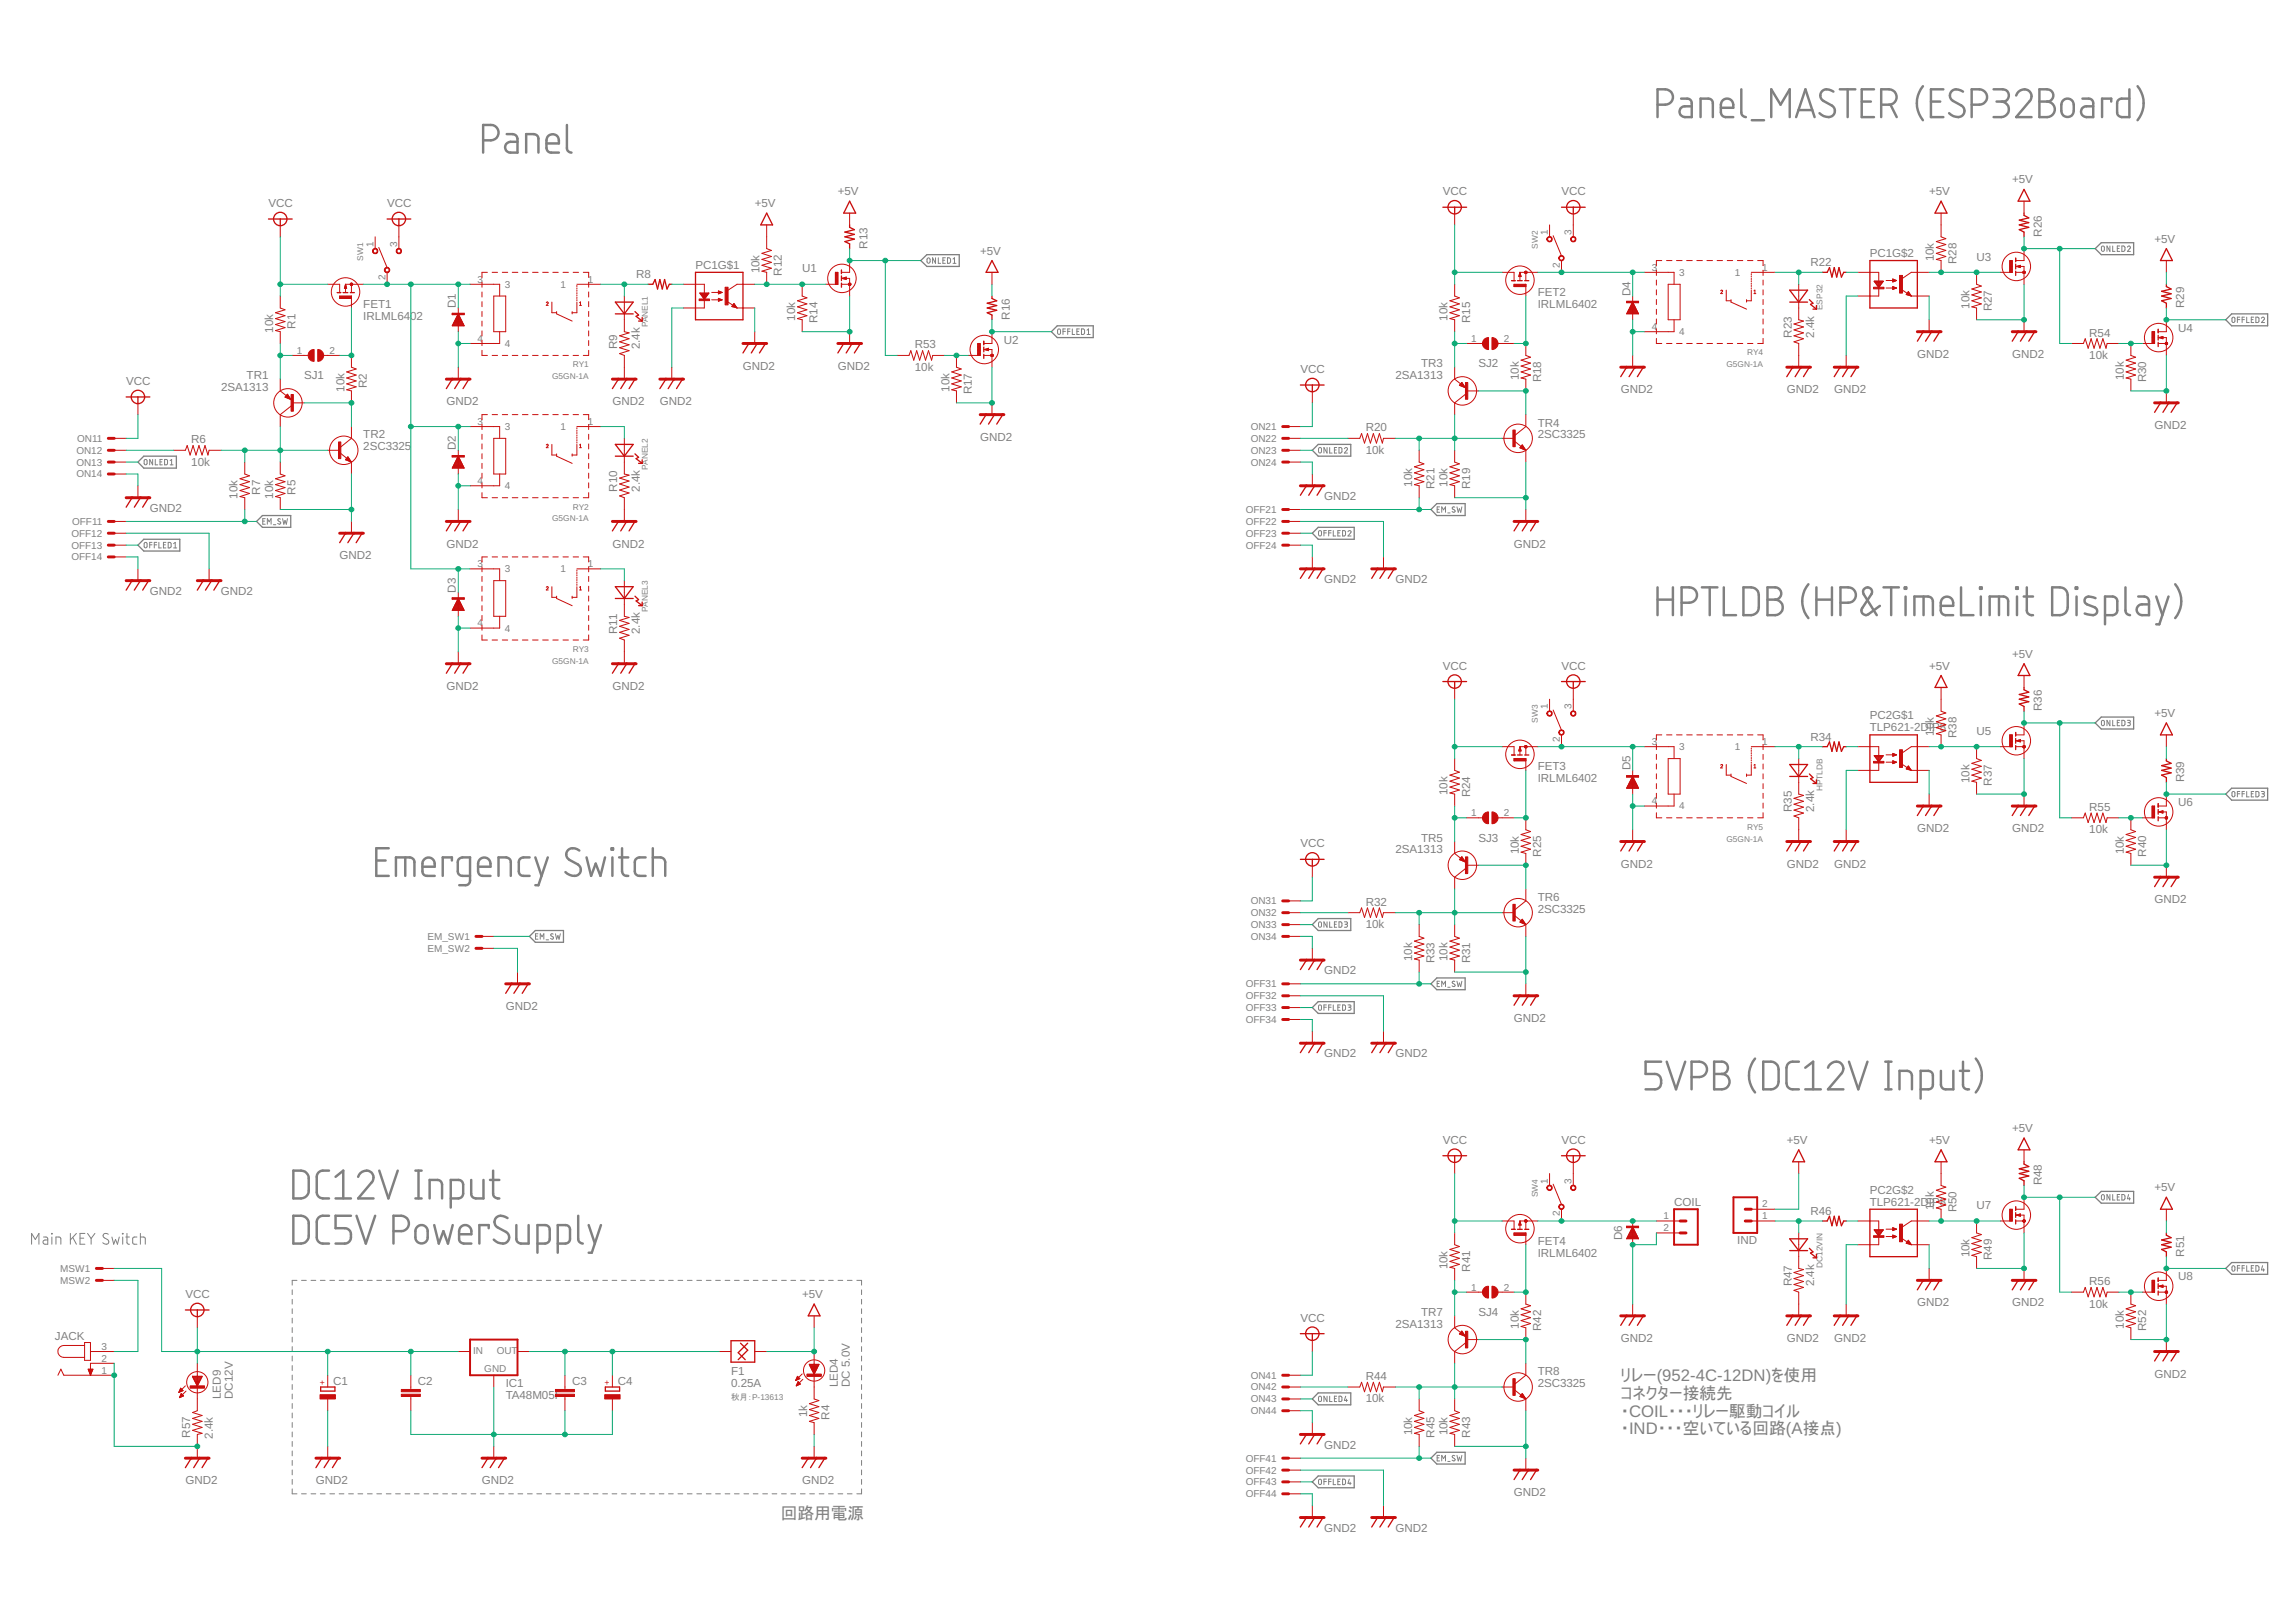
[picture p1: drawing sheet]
<svg xmlns="http://www.w3.org/2000/svg" width="297mm" height="210mm" viewBox="0 0 297 210" stroke-linecap="round" stroke-linejoin="round" font-family="sans-serif">
<defs><g id="words">
<g font-size="2.2" fill="#808080">
<text x="209.7" y="178.7">リレー(952-4C-12DN)を使用</text>
<text x="209.7" y="181">コネクター接続先</text>
<text x="209.7" y="183.3">・COIL・・・リレー駆動コイル</text>
<text x="209.7" y="185.6">・IND・・・空いている回路(A接点)</text>
<text x="101" y="196.5">回路用電源</text>
</g>
<g font-size="1.5" fill="#808080">
<text x="260.3" y="23.7">+5V</text>
<text x="34.7" y="26.8">VCC</text>
<text x="50.1" y="26.8">VCC</text>
<text x="97.6" y="26.8">+5V</text>
<text x="108.4" y="25.3">+5V</text>
<text x="186.7" y="25.3">VCC</text>
<text x="202" y="25.3">VCC</text>
<text x="249.6" y="25.3">+5V</text>
<text x="90" y="34.8">PC1G$1</text>
<text x="98.3" y="35.4" transform="rotate(-90 98.3 35.4)">10k</text>
<text x="101.2" y="35.7" transform="rotate(-90 101.2 35.7)">R12</text>
<text x="103.8" y="35.3">U1</text>
<text x="112.2" y="32.2" transform="rotate(-90 112.2 32.2)">R13</text>
<text x="126.8" y="32.9">+5V</text>
<text x="234.2" y="34.5">R22</text>
<text x="241.9" y="33.3">PC1G$2</text>
<text x="250.2" y="33.8" transform="rotate(-90 250.2 33.8)">10k</text>
<text x="253.1" y="34.1" transform="rotate(-90 253.1 34.1)">R28</text>
<text x="255.7" y="33.7">U3</text>
<text x="264.2" y="30.6" transform="rotate(-90 264.2 30.6)">R26</text>
<text x="278.7" y="31.4">+5V</text>
<text x="47" y="41.4">IRLML6402</text>
<text x="47" y="39.9">FET1</text>
<text x="59" y="39.9" transform="rotate(-90 59 39.9)">D1</text>
<text x="82.3" y="36">R8</text>
<text x="102.9" y="41.5" transform="rotate(-90 102.9 41.5)">10k</text>
<text x="105.8" y="41.8" transform="rotate(-90 105.8 41.8)">R14</text>
<text x="130.6" y="41.4" transform="rotate(-90 130.6 41.4)">R16</text>
<text x="187.3" y="41.5" transform="rotate(-90 187.3 41.5)">10k</text>
<text x="190.2" y="41.8" transform="rotate(-90 190.2 41.8)">R15</text>
<text x="198.9" y="39.9">IRLML6402</text>
<text x="198.9" y="38.3">FET2</text>
<text x="210.9" y="38.3" transform="rotate(-90 210.9 38.3)">D4</text>
<text x="254.8" y="40" transform="rotate(-90 254.8 40)">10k</text>
<text x="257.7" y="40.3" transform="rotate(-90 257.7 40.3)">R27</text>
<text x="282.6" y="39.9" transform="rotate(-90 282.6 39.9)">R29</text>
<text x="35.3" y="43" transform="rotate(-90 35.3 43)">10k</text>
<text x="38.2" y="42.5" transform="rotate(-90 38.2 42.5)">R1</text>
<text x="79.9" y="45.2" transform="rotate(-90 79.9 45.2)">R9</text>
<text x="82.8" y="45.2" transform="rotate(-90 82.8 45.2)">2.4k</text>
<text x="96.1" y="47.8">GND2</text>
<text x="108.4" y="47.8">GND2</text>
<text x="118.4" y="48">10k</text>
<text x="118.4" y="45.1">R53</text>
<text x="129.9" y="44.5">U2</text>
<text x="183.8" y="47.5">TR3</text>
<text x="191.3" y="47.5">SJ2</text>
<text x="231.8" y="43.7" transform="rotate(-90 231.8 43.7)">R23</text>
<text x="234.7" y="43.7" transform="rotate(-90 234.7 43.7)">2.4k</text>
<text x="248" y="46.3">GND2</text>
<text x="260.3" y="46.3">GND2</text>
<text x="270.3" y="46.5">10k</text>
<text x="270.3" y="43.6">R54</text>
<text x="281.8" y="42.9">U4</text>
<text x="16.3" y="49.8">VCC</text>
<text x="28.6" y="50.6">2SA1313</text>
<text x="31.9" y="49.1">TR1</text>
<text x="39.3" y="49.1">SJ1</text>
<text x="44.6" y="50.7" transform="rotate(-90 44.6 50.7)">10k</text>
<text x="47.5" y="50.2" transform="rotate(-90 47.5 50.2)">R2</text>
<text x="57.7" y="52.4">GND2</text>
<text x="79.2" y="52.4">GND2</text>
<text x="85.4" y="52.4">GND2</text>
<text x="122.8" y="50.7" transform="rotate(-90 122.8 50.7)">10k</text>
<text x="125.7" y="51" transform="rotate(-90 125.7 51)">R17</text>
<text x="168.2" y="48.3">VCC</text>
<text x="180.5" y="49.1">2SA1313</text>
<text x="196.5" y="49.2" transform="rotate(-90 196.5 49.2)">10k</text>
<text x="199.4" y="49.5" transform="rotate(-90 199.4 49.5)">R18</text>
<text x="209.7" y="50.9">GND2</text>
<text x="231.2" y="50.9">GND2</text>
<text x="237.3" y="50.9">GND2</text>
<text x="274.8" y="49.2" transform="rotate(-90 274.8 49.2)">10k</text>
<text x="277.7" y="49.5" transform="rotate(-90 277.7 49.5)">R30</text>
<text x="24.8" y="57.4">R6</text>
<text x="47" y="58.3">2SC3325</text>
<text x="47" y="56.7">TR2</text>
<text x="59" y="58.3" transform="rotate(-90 59 58.3)">D2</text>
<text x="126.8" y="57">GND2</text>
<text x="176.7" y="58.7">10k</text>
<text x="176.7" y="55.8">R20</text>
<text x="198.9" y="56.7">2SC3325</text>
<text x="198.9" y="55.2">TR4</text>
<text x="278.7" y="55.5">GND2</text>
<text x="24.8" y="60.3">10k</text>
<text x="30.7" y="64.5" transform="rotate(-90 30.7 64.5)">10k</text>
<text x="33.6" y="64" transform="rotate(-90 33.6 64)">R7</text>
<text x="35.3" y="64.5" transform="rotate(-90 35.3 64.5)">10k</text>
<text x="38.2" y="64" transform="rotate(-90 38.2 64)">R5</text>
<text x="79.9" y="63.6" transform="rotate(-90 79.9 63.6)">R10</text>
<text x="82.8" y="63.6" transform="rotate(-90 82.8 63.6)">2.4k</text>
<text x="171.3" y="64.7">GND2</text>
<text x="182.7" y="63" transform="rotate(-90 182.7 63)">10k</text>
<text x="185.6" y="63.3" transform="rotate(-90 185.6 63.3)">R21</text>
<text x="187.3" y="63" transform="rotate(-90 187.3 63)">10k</text>
<text x="190.2" y="63.3" transform="rotate(-90 190.2 63.3)">R19</text>
<text x="19.4" y="66.3">GND2</text>
<text x="57.7" y="70.9">GND2</text>
<text x="79.2" y="70.9">GND2</text>
<text x="195.9" y="70.9">GND2</text>
<text x="19.4" y="77">GND2</text>
<text x="28.6" y="77">GND2</text>
<text x="43.9" y="72.4">GND2</text>
<text x="59" y="76.7" transform="rotate(-90 59 76.7)">D3</text>
<text x="171.3" y="75.5">GND2</text>
<text x="180.5" y="75.5">GND2</text>
<text x="79.9" y="82.1" transform="rotate(-90 79.9 82.1)">R11</text>
<text x="82.8" y="82.1" transform="rotate(-90 82.8 82.1)">2.4k</text>
<text x="57.7" y="89.3">GND2</text>
<text x="79.2" y="89.3">GND2</text>
<text x="186.7" y="86.7">VCC</text>
<text x="202" y="86.7">VCC</text>
<text x="249.6" y="86.7">+5V</text>
<text x="260.3" y="85.1">+5V</text>
<text x="234.2" y="95.9">R34</text>
<text x="241.9" y="94.6">TLP621-2DIP8</text>
<text x="241.9" y="93.1">PC2G$1</text>
<text x="250.2" y="95.2" transform="rotate(-90 250.2 95.2)">10k</text>
<text x="253.1" y="95.5" transform="rotate(-90 253.1 95.5)">R38</text>
<text x="255.7" y="95.1">U5</text>
<text x="264.2" y="92" transform="rotate(-90 264.2 92)">R36</text>
<text x="278.7" y="92.8">+5V</text>
<text x="198.9" y="101.2">IRLML6402</text>
<text x="198.9" y="99.7">FET3</text>
<text x="210.9" y="99.7" transform="rotate(-90 210.9 99.7)">D5</text>
<text x="254.8" y="101.3" transform="rotate(-90 254.8 101.3)">10k</text>
<text x="257.7" y="101.7" transform="rotate(-90 257.7 101.7)">R37</text>
<text x="282.6" y="101.2" transform="rotate(-90 282.6 101.2)">R39</text>
<text x="187.3" y="102.9" transform="rotate(-90 187.3 102.9)">10k</text>
<text x="190.2" y="103.2" transform="rotate(-90 190.2 103.2)">R24</text>
<text x="231.8" y="105.1" transform="rotate(-90 231.8 105.1)">R35</text>
<text x="234.7" y="105.1" transform="rotate(-90 234.7 105.1)">2.4k</text>
<text x="248" y="107.7">GND2</text>
<text x="260.3" y="107.7">GND2</text>
<text x="270.3" y="107.8">10k</text>
<text x="270.3" y="104.9">R55</text>
<text x="281.8" y="104.3">U6</text>
<text x="168.2" y="109.7">VCC</text>
<text x="180.5" y="110.4">2SA1313</text>
<text x="183.8" y="108.9">TR5</text>
<text x="191.3" y="108.9">SJ3</text>
<text x="196.5" y="110.6" transform="rotate(-90 196.5 110.6)">10k</text>
<text x="199.4" y="110.9" transform="rotate(-90 199.4 110.9)">R25</text>
<text x="209.7" y="112.3">GND2</text>
<text x="231.2" y="112.3">GND2</text>
<text x="237.3" y="112.3">GND2</text>
<text x="274.8" y="110.6" transform="rotate(-90 274.8 110.6)">10k</text>
<text x="277.7" y="110.9" transform="rotate(-90 277.7 110.9)">R40</text>
<text x="176.7" y="117.2">R32</text>
<text x="198.9" y="118.1">2SC3325</text>
<text x="198.9" y="116.6">TR6</text>
<text x="278.7" y="116.9">GND2</text>
<text x="176.7" y="120.1">10k</text>
<text x="182.7" y="124.4" transform="rotate(-90 182.7 124.4)">10k</text>
<text x="185.6" y="124.7" transform="rotate(-90 185.6 124.7)">R33</text>
<text x="187.3" y="124.4" transform="rotate(-90 187.3 124.4)">10k</text>
<text x="190.2" y="124.7" transform="rotate(-90 190.2 124.7)">R31</text>
<text x="65.4" y="130.7">GND2</text>
<text x="171.3" y="126.1">GND2</text>
<text x="171.3" y="136.8">GND2</text>
<text x="180.5" y="136.8">GND2</text>
<text x="195.9" y="132.2">GND2</text>
<text x="186.7" y="148">VCC</text>
<text x="202" y="148">VCC</text>
<text x="231.2" y="148">+5V</text>
<text x="249.6" y="148">+5V</text>
<text x="260.3" y="146.5">+5V</text>
<text x="241.9" y="154.5">PC2G$2</text>
<text x="264.2" y="153.4" transform="rotate(-90 264.2 153.4)">R48</text>
<text x="278.7" y="154.2">+5V</text>
<text x="198.9" y="161.1">FET4</text>
<text x="209.8" y="160.5" transform="rotate(-90 209.8 160.5)">D6</text>
<text x="216.6" y="156.1">COIL</text>
<text x="224.7" y="161">IND</text>
<text x="234.2" y="157.2">R46</text>
<text x="241.9" y="156">TLP621-2DIP8</text>
<text x="250.2" y="156.6" transform="rotate(-90 250.2 156.6)">10k</text>
<text x="253.1" y="156.9" transform="rotate(-90 253.1 156.9)">R50</text>
<text x="255.7" y="156.5">U7</text>
<text x="24" y="168">VCC</text>
<text x="103.8" y="168">+5V</text>
<text x="187.3" y="164.3" transform="rotate(-90 187.3 164.3)">10k</text>
<text x="190.2" y="164.6" transform="rotate(-90 190.2 164.6)">R41</text>
<text x="198.9" y="162.6">IRLML6402</text>
<text x="231.8" y="166.5" transform="rotate(-90 231.8 166.5)">R47</text>
<text x="234.7" y="166.5" transform="rotate(-90 234.7 166.5)">2.4k</text>
<text x="254.8" y="162.7" transform="rotate(-90 254.8 162.7)">10k</text>
<text x="257.7" y="163" transform="rotate(-90 257.7 163)">R49</text>
<text x="270.3" y="166.3">R56</text>
<text x="281.8" y="165.7">U8</text>
<text x="282.6" y="162.6" transform="rotate(-90 282.6 162.6)">R51</text>
<text x="7.1" y="173.4">JACK</text>
<text x="168.2" y="171.1">VCC</text>
<text x="180.5" y="171.8">2SA1313</text>
<text x="183.8" y="170.3">TR7</text>
<text x="191.3" y="170.3">SJ4</text>
<text x="196.5" y="171.9" transform="rotate(-90 196.5 171.9)">10k</text>
<text x="199.4" y="172.3" transform="rotate(-90 199.4 172.3)">R42</text>
<text x="209.7" y="173.7">GND2</text>
<text x="231.2" y="173.7">GND2</text>
<text x="237.3" y="173.7">GND2</text>
<text x="248" y="169.1">GND2</text>
<text x="260.3" y="169.1">GND2</text>
<text x="270.3" y="169.2">10k</text>
<text x="274.8" y="171.9" transform="rotate(-90 274.8 171.9)">10k</text>
<text x="277.7" y="172.3" transform="rotate(-90 277.7 172.3)">R52</text>
<text x="43.1" y="179.2">C1</text>
<text x="54.1" y="179.3">C2</text>
<text x="65.4" y="179.5">IC1</text>
<text x="74" y="179.3">C3</text>
<text x="79.9" y="179.2">C4</text>
<text x="94.6" y="179.5">0.25A</text>
<text x="94.6" y="178">F1</text>
<text x="108.4" y="179.5" transform="rotate(-90 108.4 179.5)">LED4</text>
<text x="109.9" y="179.5" transform="rotate(-90 109.9 179.5)">DC 5.0V</text>
<text x="176.7" y="178.6">R44</text>
<text x="198.9" y="179.5">2SC3325</text>
<text x="198.9" y="178">TR8</text>
<text x="278.7" y="178.3">GND2</text>
<text x="28.6" y="181" transform="rotate(-90 28.6 181)">LED9</text>
<text x="30.1" y="181" transform="rotate(-90 30.1 181)">DC12V</text>
<text x="65.4" y="181">TA48M05F</text>
<text x="104.4" y="183.4" transform="rotate(-90 104.4 183.4)">1k</text>
<text x="107.3" y="183.7" transform="rotate(-90 107.3 183.7)">R4</text>
<text x="176.7" y="181.5">10k</text>
<text x="182.7" y="185.7" transform="rotate(-90 182.7 185.7)">10k</text>
<text x="187.3" y="185.7" transform="rotate(-90 187.3 185.7)">10k</text>
<text x="24.6" y="186.1" transform="rotate(-90 24.6 186.1)">R57</text>
<text x="27.5" y="186.2" transform="rotate(-90 27.5 186.2)">2.4k</text>
<text x="171.3" y="187.5">GND2</text>
<text x="185.6" y="186.1" transform="rotate(-90 185.6 186.1)">R45</text>
<text x="190.2" y="186.1" transform="rotate(-90 190.2 186.1)">R43</text>
<text x="24" y="192.1">GND2</text>
<text x="40.9" y="192.1">GND2</text>
<text x="62.4" y="192.1">GND2</text>
<text x="103.8" y="192.1">GND2</text>
<text x="195.9" y="193.6">GND2</text>
<text x="171.3" y="198.2">GND2</text>
<text x="180.5" y="198.2">GND2</text>
</g>
<g font-size="1.3" fill="#808080">
<text x="48.3" y="32" transform="rotate(-90 48.3 32)">1</text>
<text x="51.4" y="32" transform="rotate(-90 51.4 32)">3</text>
<text x="200.3" y="30.4" transform="rotate(-90 200.3 30.4)">1</text>
<text x="201.8" y="34.7" transform="rotate(-90 201.8 34.7)">2</text>
<text x="203.3" y="30.4" transform="rotate(-90 203.3 30.4)">3</text>
<text x="213.7" y="35">3</text>
<text x="217.2" y="35.7">3</text>
<text x="224.4" y="35.7">1</text>
<text x="228" y="35">1</text>
<text x="49.9" y="36.2" transform="rotate(-90 49.9 36.2)">2</text>
<text x="61.8" y="36.6">3</text>
<text x="65.3" y="37.2">3</text>
<text x="72.5" y="37.2">1</text>
<text x="76" y="36.6">1</text>
<text x="38.4" y="45.8">1</text>
<text x="42.6" y="45.8">2</text>
<text x="61.8" y="44.2">4</text>
<text x="65.3" y="44.9">4</text>
<text x="190.3" y="44.2">1</text>
<text x="194.5" y="44.2">2</text>
<text x="213.7" y="42.7">4</text>
<text x="217.2" y="43.4">4</text>
<text x="9.9" y="58.7">ON12</text>
<text x="10" y="57.2">ON11</text>
<text x="61.8" y="55">3</text>
<text x="65.3" y="55.6">3</text>
<text x="72.5" y="55.7">1</text>
<text x="76" y="55">1</text>
<text x="161.8" y="55.6">ON21</text>
<text x="161.8" y="57.2">ON22</text>
<text x="161.8" y="58.7">ON23</text>
<text x="9.9" y="60.3">ON13</text>
<text x="9.9" y="61.8">ON14</text>
<text x="61.8" y="62.7">4</text>
<text x="65.3" y="63.3">4</text>
<text x="161.8" y="60.3">ON24</text>
<text x="9.2" y="69.5">OFF12</text>
<text x="9.2" y="71">OFF13</text>
<text x="9.3" y="67.9">OFF11</text>
<text x="161.2" y="66.4">OFF21</text>
<text x="161.2" y="67.9">OFF22</text>
<text x="161.2" y="69.5">OFF23</text>
<text x="161.2" y="71">OFF24</text>
<text x="9.2" y="72.5">OFF14</text>
<text x="61.8" y="73.4">3</text>
<text x="65.3" y="74.1">3</text>
<text x="72.5" y="74.1">1</text>
<text x="76" y="73.4">1</text>
<text x="61.8" y="81.1">4</text>
<text x="65.3" y="81.7">4</text>
<text x="200.3" y="91.8" transform="rotate(-90 200.3 91.8)">1</text>
<text x="203.3" y="91.8" transform="rotate(-90 203.3 91.8)">3</text>
<text x="201.8" y="96" transform="rotate(-90 201.8 96)">2</text>
<text x="213.7" y="96.4">3</text>
<text x="217.2" y="97.1">3</text>
<text x="224.4" y="97.1">1</text>
<text x="228" y="96.4">1</text>
<text x="190.3" y="105.6">1</text>
<text x="194.5" y="105.6">2</text>
<text x="213.7" y="104.1">4</text>
<text x="217.2" y="104.8">4</text>
<text x="161.8" y="117">ON31</text>
<text x="161.8" y="118.6">ON32</text>
<text x="55.3" y="121.6">EM_SW1</text>
<text x="55.3" y="123.2">EM_SW2</text>
<text x="161.8" y="120.1">ON33</text>
<text x="161.8" y="121.6">ON34</text>
<text x="161.2" y="127.8">OFF31</text>
<text x="161.2" y="129.3">OFF32</text>
<text x="161.2" y="130.8">OFF33</text>
<text x="161.2" y="132.4">OFF34</text>
<text x="200.3" y="153.2" transform="rotate(-90 200.3 153.2)">1</text>
<text x="203.3" y="153.2" transform="rotate(-90 203.3 153.2)">3</text>
<text x="201.8" y="157.4" transform="rotate(-90 201.8 157.4)">2</text>
<text x="215.2" y="157.8">1</text>
<text x="215.2" y="159.3">2</text>
<text x="228" y="157.8">1</text>
<text x="228" y="156.3">2</text>
<text x="7.8" y="164.6">MSW1</text>
<text x="7.8" y="166.1">MSW2</text>
<text x="190.3" y="167">1</text>
<text x="194.5" y="167">2</text>
<text x="13.1" y="174.7">3</text>
<text x="13.1" y="176.2">2</text>
<text x="13.1" y="177.7">1</text>
<text x="61.2" y="175.3">IN</text>
<text x="62.7" y="177.5">GND</text>
<text x="64.3" y="175.3">OUT</text>
<text x="161.8" y="178.4">ON41</text>
<text x="161.8" y="179.9">ON42</text>
<text x="161.8" y="181.5">ON43</text>
<text x="161.8" y="183">ON44</text>
<text x="161.2" y="189.2">OFF41</text>
<text x="161.2" y="190.7">OFF42</text>
<text x="161.2" y="192.2">OFF43</text>
<text x="161.2" y="193.8">OFF44</text>
</g>
<g font-size="1.1" fill="#808080">
<text x="47" y="33.7" transform="rotate(-90 47 33.7)">SW1</text>
<text x="198.9" y="32.2" transform="rotate(-90 198.9 32.2)">SW2</text>
<text x="235.8" y="40.1" transform="rotate(-90 235.8 40.1)">ESP32</text>
<text x="74.1" y="47.5">RY1</text>
<text x="83.8" y="42.4" transform="rotate(-90 83.8 42.4)">PANEL1</text>
<text x="223.4" y="47.5">G5GN-1A</text>
<text x="226" y="46">RY4</text>
<text x="71.4" y="49.1">G5GN-1A</text>
<text x="74.1" y="65.9">RY2</text>
<text x="83.8" y="60.8" transform="rotate(-90 83.8 60.8)">PANEL2</text>
<text x="71.4" y="67.5">G5GN-1A</text>
<text x="83.8" y="79.2" transform="rotate(-90 83.8 79.2)">PANEL3</text>
<text x="71.4" y="85.9">G5GN-1A</text>
<text x="74.1" y="84.4">RY3</text>
<text x="198.9" y="93.6" transform="rotate(-90 198.9 93.6)">SW3</text>
<text x="226" y="107.4">RY5</text>
<text x="235.8" y="102.4" transform="rotate(-90 235.8 102.4)">HPTLDB</text>
<text x="223.4" y="108.9">G5GN-1A</text>
<text x="198.9" y="154.9" transform="rotate(-90 198.9 154.9)">SW4</text>
<text x="235.8" y="164.1" transform="rotate(-90 235.8 164.1)">DC12VIN</text>
<text x="94.6" y="181.2">秋月：P-13613</text>
</g>
<g font-size="1.1" fill="#c90d0c">
<text x="42" y="179.2" transform="rotate(-90 42 179.2)">+</text>
<text x="78.9" y="179.2" transform="rotate(-90 78.9 179.2)">+</text>
</g>
</g></defs>
<g fill="none" stroke="#808080" stroke-width=".32">
<path d="M62.5 18.2a1.82 1.82 0 0 0 1.8-.4 1 1 0 0 0 .1-1 1 1 0 0 0-.9-.6h-1v3.5M65.6 17.4h.7a.64 .64 0 0 1 .7 .5v1.8h-1a.7 .7 0 0 1-.7-.7 .7 .7 0 0 1 .7-.6h1M68.1 19.7v-2.3h1a.6 .6 0 0 1 .6 .5v1.8M70.7 18.6h1.6a.86 .86 0 0 0-.4-1.1 .86 .86 0 0 0-1.1 .2 2.64 2.64 0 0 0-.1 1.6 .57 .57 0 0 0 .6 .4h1M73.3 16.2v3a.56 .56 0 0 0 .6 .5M214.4 13.5a1.82 1.82 0 0 0 1.8-.3 1 1 0 0 0 .1-1.1 1 1 0 0 0-.9-.5h-1v3.6M217.5 12.8h.8a.56 .56 0 0 1 .6 .6v1.8h-.9a.7 .7 0 0 1-.7-.7 .7 .7 0 0 1 .7-.7h.9M220 15.2v-2.4h1a.56 .56 0 0 1 .6 .6v1.8M222.6 13.9h1.6a.85 .85 0 0 0-.3-1 .85 .85 0 0 0-1.1 .2 2.51 2.51 0 0 0-.1 1.6 .62 .62 0 0 0 .5 .5h1M225.3 11.6v2.9a.59 .59 0 0 0 .6 .7M226.6 15.6h1.6M229.2 15.2v-3.6l1.2 1.9 1.1-1.9v3.6"/>
<path d="M232.4 15.2l1.2-3.6 1.2 3.6M232.7 14.2h1.8M237.2 11.9a1.06 1.06 0 0 0-1.6 .1 .79 .79 0 0 0 .3 1.1l1.1 .6a.82 .82 0 0 1 .3 1 .82 .82 0 0 1-1 .4l-.4-.1-.5-.4M238 11.6h2M239 11.6v3.6M240.9 13.1h1.1M242.4 11.6h-1.5v3.6h1.5M243.4 13.5a1.76 1.76 0 0 0 1.7-.3 1 1 0 0 0 .2-1.1 1 1 0 0 0-.9-.5h-1v3.6M244.6 13.5l.8 1.7M248.8 11.2a3.5 3.5 0 0 0 0 4.4M249.8 13.1h1.2M251.4 11.6h-1.6v3.6h1.6"/>
<path d="M254 11.9a1.06 1.06 0 0 0-1.6 .1 .79 .79 0 0 0 .3 1.1l1 .6a.82 .82 0 0 1 .4 1 .82 .82 0 0 1-1.1 .4l-.3-.1-.5-.4M255.1 13.5a1.74 1.74 0 0 0 1.7-.3 .99 .99 0 0 0 .2-1.1 .99 .99 0 0 0-.9-.5h-1v3.6M257.9 11.6h1.2a.79 .79 0 0 1 .8 .8 .79 .79 0 0 1-.8 .7h-.8M258.9 13.1a1.01 1.01 0 0 1 1 1 1.01 1.01 0 0 1-1 1.1h-1M260.8 12.4a.99 .99 0 0 1 1.3-.8 .99 .99 0 0 1 .6 1.4l-1.9 2.2h2M263.8 11.6h1a.79 .79 0 0 1 .9 .8 .79 .79 0 0 1-.9 .7 1.01 1.01 0 0 1 1 1 1.01 1.01 0 0 1-1 1.1h-1zM263.8 13.1h1M267 13a.8 .8 0 0 1 .8-.2 .8 .8 0 0 1 .5 .7 1.49 1.49 0 0 1-.3 1.5 .82 .82 0 0 1-.8 .1 .82 .82 0 0 1-.5-.7 1.47 1.47 0 0 1 .3-1.4zM269.4 12.8h.8a.56 .56 0 0 1 .6 .6v1.8h-.9a.7 .7 0 0 1-.7-.7 .7 .7 0 0 1 .7-.7h.9M273.1 13.1v-.3h-1.2v2.4M275.5 11.6v3.6h-1a.64 .64 0 0 1-.6-.7v-1.1a.56 .56 0 0 1 .6-.6h1M276.5 11.2a3.5 3.5 0 0 1 0 4.4"/>
<path d="M214.4 76v3.6M214.4 77.6h2M216.4 76v3.6M217.6 78a1.82 1.82 0 0 0 1.7-.3 1 1 0 0 0 .2-1.1 1 1 0 0 0-1-.6h-.9v3.6M220.2 76h2M221.2 76v3.6M223 76v3.6h1.6M225.6 76a1.72 1.72 0 0 1 1.8 .5l.1 .5v1.6a1.01 1.01 0 0 1-1 1h-.9zM228.7 76h1a.79 .79 0 0 1 .8 .8 .79 .79 0 0 1-.8 .8 1.01 1.01 0 0 1 .9 1 1.01 1.01 0 0 1-.9 1h-1zM228.7 77.6h1M234 75.6a3.4 3.4 0 0 0 0 4.4M235 77.6h2"/>
<path d="M235 76v3.6M237 76v3.6M238.1 78a1.76 1.76 0 0 0 1.8-.3 1 1 0 0 0 .1-1.1 1 1 0 0 0-.9-.6h-1v3.6M243.2 78.4l-1.5 1.1a.58 .58 0 0 1-.7-.1 .58 .58 0 0 1-.1-.7l1.2-1.8a.58 .58 0 0 0-.5-.9 .58 .58 0 0 0-.5 .9l1.7 2.7M243.7 76h2M244.7 76v3.6M246.4 76h.2v.2h-.2zM246.5 77.2v2.4M247.7 79.6v-2.4h1.7a.64 .64 0 0 1 .7 .6v1.8M248.9 77.2v2.4M251.1 78.4h1.6a.85 .85 0 0 0-.4-1.1 .85 .85 0 0 0-1.1 .3 2.51 2.51 0 0 0-.1 1.6 .62 .62 0 0 0 .6 .4h1M253.7 76v3.6h1.6"/>
<path d="M256.2 76h.2v.2h-.2zM256.3 77.2v2.4M257.4 79.6v-2.4h1.8a.64 .64 0 0 1 .6 .6v1.8M258.6 77.2v2.4M260.8 76h.2v.2h-.2zM260.9 77.2v2.4M261.8 77.2h1.2M262.2 76v3a.67 .67 0 0 0 .8 .6M265.5 76a1.86 1.86 0 0 1 1.7 .3l.3 .7v1.6a1.01 1.01 0 0 1-1 1h-1zM268.5 76h.2v.2h-.2zM268.6 77.2v2.4M271.1 77.4l-.3-.1a.84 .84 0 0 0-1.1 .1 .54 .54 0 0 0 .3 .8l1 .4a.53 .53 0 0 1 .3 .6 .53 .53 0 0 1-.5 .4l-1.1-.2"/>
<path d="M272.3 79.6h1a.64 .64 0 0 0 .6-.6v-1.2a.59 .59 0 0 0-.6-.6h-1v3.6M275 76v3a.59 .59 0 0 0 .6 .6M276.6 77.2h.8a.64 .64 0 0 1 .6 .6v1.8h-.9a.7 .7 0 0 1-.7-.7 .7 .7 0 0 1 .7-.7h.9M279 77.2l.8 2.4M280.5 77.2l-1.1 3.6h-.4M281.4 75.6a3.5 3.5 0 0 1 0 4.4M48.7 111.4h1.2M50.3 109.8h-1.6v3.5h1.6M51.2 113.3v-2.3h1.8a.64 .64 0 0 1 .6 .6v1.7M52.4 111v2.3M54.7 112.2h1.5a.85 .85 0 0 0-.2-1 .85 .85 0 0 0-1.1 0l-.1 .1a2.65 2.65 0 0 0-.1 1.6 .57 .57 0 0 0 .5 .4h1M58.5 111.4v-.4h-1.2v2.3"/>
<path d="M60.8 113.3h-1a.59 .59 0 0 1-.6-.5v-1.2a.59 .59 0 0 1 .6-.6h1v3a.59 .59 0 0 1-.6 .6h-.8M61.8 112.2h1.7a.85 .85 0 0 0-.4-1.1 .85 .85 0 0 0-1.1 .2 2.51 2.51 0 0 0-.1 1.6 .57 .57 0 0 0 .6 .4h1M64.5 113.3v-2.3h1a.64 .64 0 0 1 .6 .6v1.7M68.5 111h-.8a.6 .6 0 0 0-.6 .6v1.2a.56 .56 0 0 0 .6 .5h.8M69.3 111l.8 2.3M70.9 111l-1.2 3.6h-.4M75 110.1a.96 .96 0 0 0-1.1-.3 .96 .96 0 0 0-.6 .8 .8 .8 0 0 0 .4 .7l1.1 .6a.82 .82 0 0 1 .3 1 .82 .82 0 0 1-1.1 .4l-.6-.2-.2-.2M75.9 111l.6 2.3 .6-1.5 .6 1.5 .6-2.3M79.1 109.8h.2v.2h-.2zM79.2 111v2.3M80.1 111h1.2M80.5 109.8v3a.64 .64 0 0 0 .8 .5"/>
<path d="M83.5 111h-.8a.64 .64 0 0 0-.6 .6v1.2a.56 .56 0 0 0 .6 .5h.8M84.5 111h1a.64 .64 0 0 1 .6 .6v1.7M84.5 109.8v3.5M214.9 137.4h-2v1.6h1.2a1.04 1.04 0 0 1 .8 .8 1.04 1.04 0 0 1-.4 1.1l-.4 .1h-1.2M215.6 137.4l1.2 3.6 1.2-3.6M218.8 139.4a1.82 1.82 0 0 0 1.8-.4 1 1 0 0 0 .2-1 1 1 0 0 0-1-.6h-1v3.6M221.8 137.4h1a.79 .79 0 0 1 .7 .8 .79 .79 0 0 1-.7 .8 .99 .99 0 0 1 1 1 .99 .99 0 0 1-1 1h-1zM221.8 139h1M227.1 137a3.5 3.5 0 0 0 0 4.4M228.1 137.4h1a1.01 1.01 0 0 1 1 1v1.6a.98 .98 0 0 1-1 1h-1zM232.7 137.4a1.43 1.43 0 0 0-1.3 .2l-.3 .6v2a.8 .8 0 0 0 .8 .8h.8M233.6 138.2l1-.8v3.6"/>
<path d="M236.5 138.2a1.01 1.01 0 0 1 1-.8 1.01 1.01 0 0 1 1 .9l-.2 .5-1.8 2.2h2M239.2 137.4l1.2 3.6 1.2-3.6M243.9 137.4h.8M244.3 137.4v3.6M251.1 138.6v1.8a.6 .6 0 0 0 .6 .6h1v-2.4M253.6 138.6h1.1M254 137.4v3a.61 .61 0 0 0 .7 .6M255.6 137a3.5 3.5 0 0 1 0 4.4M38 151.5a1.84 1.84 0 0 1 1.6 .3l.3 .4v1.9a1.01 1.01 0 0 1-1 1h-.9zM38 157.3a1.84 1.84 0 0 1 1.6 .3l.3 .5v1.8a1.01 1.01 0 0 1-1 1h-.9zM42.6 151.5a1.41 1.41 0 0 0-1.4 .2l-.2 .6v2a.8 .8 0 0 0 .8 .8h.8M42.6 157.3a1.41 1.41 0 0 0-1.4 .3l-.2 .5v2a.8 .8 0 0 0 .8 .8h.8"/>
<path d="M43.4 155.1h2M43.4 152.3l1-.8v3.6M45.4 157.3h-2v1.6h1.2a.88 .88 0 0 1 .8 1.2 .8 .8 0 0 1-.8 .8h-1.2M46.1 157.3l1.2 3.6 1.2-3.6M46.3 152.3a1.01 1.01 0 0 1 1.1-.8 1.01 1.01 0 0 1 .9 .9l-.1 .5-1.9 2.2h2M49.1 151.5l1.1 3.6 1.3-3.6M50.9 159.3h1a.99 .99 0 0 0 1-1 .99 .99 0 0 0-1-1h-1v3.6M53.7 151.5h.8M53.7 155.1h.8M54 158.7a.79 .79 0 0 1 .9-.1 .79 .79 0 0 1 .4 .7v.8a.79 .79 0 0 1-.8 .8 .79 .79 0 0 1-.8-.8l.1-1zM54.1 151.5v3.6M55.6 155.1v-2.4h1a.59 .59 0 0 1 .6 .6v1.8"/>
<path d="M56.2 158.5l.6 2.4 .6-1.6 .6 1.6 .6-2.4M58.3 155.1h1a.64 .64 0 0 0 .6-.6v-1.2a.6 .6 0 0 0-.6-.6h-1v3.6M59.4 159.7h1.6a.85 .85 0 0 0-.3-1 .85 .85 0 0 0-1 0l-.3 .6v1a.59 .59 0 0 0 .6 .6h1M61 152.7v1.8a.59 .59 0 0 0 .6 .6h.9v-2.4M63.2 158.9v-.4h-1.2v2.4M63.4 152.7h1.2M63.8 151.5v3a.67 .67 0 0 0 .8 .6M65.7 157.6a1.06 1.06 0 0 0-1.6 .1 .85 .85 0 0 0 .3 1.1l1.1 .6a.82 .82 0 0 1 .3 1.1 .82 .82 0 0 1-1.1 .4l-.3-.1-.5-.4M66.8 158.5v1.8a.59 .59 0 0 0 .6 .6h1v-2.4M74.8 157.3v3a.59 .59 0 0 0 .6 .6M76.2 158.5l.8 2.4M77.7 158.5l-1.1 3.6h-.4"/>
<path d="M233.6 141h2M243.9 141h.8M245.7 141v-2.4h1a.64 .64 0 0 1 .7 .6v1.8M248.5 141h1a.56 .56 0 0 0 .6-.6v-1.2a.59 .59 0 0 0-.6-.6h-1v3.6M69.5 160.9h1a.64 .64 0 0 0 .6-.6v-1.2a.56 .56 0 0 0-.6-.6h-1v3.6M72.2 160.9h1a.6 .6 0 0 0 .5-.6v-1.2a.56 .56 0 0 0-.5-.6h-1v3.6"/>
</g>
<g fill="none" stroke="#808080" stroke-width=".13">
<path d="M120 33.5l.1-.1 .2 .2v.4l-.2 .1-.1-.1zM121 33.4v.7l-.4-.7v.7M121.4 33.4v.7h.3M122 33.7h.2M122.3 33.4h-.3v.7h.3M122.6 33.4h.3l.1 .2-.1 .4-.1 .1h-.2zM123.3 34.1h.4M123.3 33.5l.2-.1v.7M271.9 31.9l.2-.1 .1 .1v.4v.2l-.3-.1zM273 31.8v.7l-.4-.7v.7M273.3 31.8v.7h.3M273.9 32.2h.3"/>
<path d="M274.2 31.8h-.3v.7h.3M274.5 31.8l.4 .1v.4l-.1 .2h-.3zM275.2 32a.19 .19 0 0 1 .3-.2 .2 .2 0 0 1 0 .4l-.3 .3h.4M18.7 59.5a.19 .19 0 0 1 .2 0 .19 .19 0 0 1 .1 .1v.4a.19 .19 0 0 1-.2 .2 .19 .19 0 0 1-.2-.2zM19.7 59.5v.7l-.3-.7v.7M20.1 59.5v.7h.3M20.7 59.8h.2M21 59.5h-.3v.7h.3M21.3 59.5h.4v.5l-.1 .1-.3 .1zM22 59.6l.2-.1v.7M136.9 42.6a.19 .19 0 0 1 .2 0 .19 .19 0 0 1 .1 .2v.3a.19 .19 0 0 1-.1 .2 .19 .19 0 0 1-.3-.1zM137.5 42.9h.3"/>
<path d="M137.8 42.6h-.3v.7M138.1 42.9h.3M138.4 42.6h-.3v.7M138.7 42.6v.7h.3M139.3 42.9h.3M139.6 42.6h-.3v.7h.3M139.9 42.6l.4 .1v.5l-.2 .1h-.2zM140.6 43.3h.4M140.6 42.7l.2-.1v.7M170.7 57.9a.19 .19 0 0 1 .2 0 .19 .19 0 0 1 .1 .2v.3a.19 .19 0 0 1-.2 .2 .19 .19 0 0 1-.2-.1v-.4zM171.7 57.9v.7l-.4-.7v.7M172 57.9v.7h.3"/>
<path d="M172.6 58.2h.3M172.9 57.9h-.3v.7h.3M173.2 57.9l.4 .1v.5l-.2 .1h-.2zM173.9 58.1l.2-.2 .2 .1v.2l-.4 .4h.4M288.8 41.1l.1-.1 .2 .1v.5l-.1 .1-.2-.1zM289.5 41.4h.3M289.8 41h-.3v.7M290.1 41.4h.3M290.4 41h-.3v.7M290.7 41v.7h.3M291.3 41.4h.2M291.6 41h-.3v.7h.3"/>
<path d="M291.8 41l.4 .1v.5l-.1 .1h-.3zM292.6 41.2a.2 .2 0 0 1 .2-.1 .2 .2 0 0 1 .1 .3l-.3 .3h.4M18.7 70.2a.19 .19 0 0 1 .2 0 .19 .19 0 0 1 .1 .2v.3a.19 .19 0 0 1-.1 .2 .19 .19 0 0 1-.2-.1l-.1-.4zM19.4 70.5h.3M19.7 70.2h-.3v.7M20 70.5h.3M20.3 70.2h-.3v.7M20.6 70.2v.7h.3M21.1 70.5h.3M21.5 70.2h-.4v.7h.4M21.8 70.2l.3 .1v.5l-.2 .1h-.1zM22 60.2h.4"/>
<path d="M22.5 70.9h.4M22.5 70.4l.2-.2v.7M34 67.4h.2M34.3 67.1h-.3v.7h.3M34.6 67.8v-.7l.2 .4 .3-.4v.7M35.4 67.9h.3M36.3 67.2l-.2-.1-.2 .2 .4 .3v.2a.24 .24 0 0 1-.4-.1M36.6 67.1l.1 .7 .2-.4 .1 .4 .2-.7M170.6 68.7h.1a.19 .19 0 0 1 .2 0 .19 .19 0 0 1 .1 .2v.3a.19 .19 0 0 1-.2 .2 .19 .19 0 0 1-.2-.2zM171.3 69h.3M171.6 68.7h-.3v.7M171.9 69h.3"/>
<path d="M172.2 68.7h-.3v.7M172.5 68.7v.7h.3M173.1 69h.2M173.4 68.7h-.3v.7h.3M173.7 68.7h.4v.5l-.1 .1-.3 .1zM174.4 68.8a.19 .19 0 0 1 .3-.1 .19 .19 0 0 1 0 .3l-.3 .4h.4M185.9 65.9h.3M186.2 65.6h-.3v.7h.3M186.5 66.3v-.7l.3 .4 .2-.4v.7M187.3 66.4h.3M188.2 65.6h-.2l-.1 .1 .3 .4v.1a.24 .24 0 0 1-.3 0M188.5 65.6l.2 .7 .1-.5 .2 .5 .1-.7"/>
<path d="M271.9 93.3l.2-.1 .1 .1v.4v.2l-.3-.1zM273 93.2v.7l-.4-.7v.7M273.3 93.2v.7h.3M273.9 93.5h.3M274.2 93.2h-.3v.7h.3M274.5 93.2l.4 .1v.4l-.1 .2h-.3zM275.2 93.2l.4 .1-.1 .2h-.2M275.4 93.5l.2 .1v.2l-.4 .1M170.7 119.3a.19 .19 0 0 1 .2 0 .19 .19 0 0 1 .1 .2v.3a.19 .19 0 0 1-.2 .2 .19 .19 0 0 1-.2-.2zM171.7 119.3v.7l-.4-.7v.7M172 119.3v.7h.3M172.6 119.6h.3"/>
<path d="M172.9 119.3h-.3v.7h.3M173.2 119.3l.4 .1v.4l-.1 .2h-.3zM173.9 119.3h.4v.1v.2h-.3M174.1 119.6a.19 .19 0 0 1 .2 .2 .19 .19 0 0 1-.2 .2h-.2M288.8 102.5l.1-.1 .2 .1v.4l-.1 .2-.2-.1zM289.5 102.7h.3M289.8 102.4h-.3v.7M290.1 102.7h.3M290.4 102.4h-.3v.7M290.7 102.4v.7h.3M291.3 102.7h.2M291.6 102.4h-.3v.7h.3"/>
<path d="M291.8 102.4l.4 .1v.4l-.1 .2h-.3zM292.6 102.4h.3v.1v.2h-.2M292.8 102.7l.2 .2-.1 .2h-.3M69.3 121.1h.2M69.6 120.8h-.3v.7h.3M69.9 121.5v-.7l.2 .4 .3-.4v.7M70.7 121.6h.3M71.6 120.9h-.3l-.1 .1 .3 .2 .1 .3h-.1l-.3-.1M71.9 120.8l.1 .7 .2-.4 .1 .4 .2-.7M170.6 130.1h.1a.19 .19 0 0 1 .2 0 .19 .19 0 0 1 .1 .1v.4a.19 .19 0 0 1-.2 .1 .19 .19 0 0 1-.2-.1zM171.3 130.3h.3M171.6 130h-.3v.7"/>
<path d="M171.9 130.3h.3M172.2 130h-.3v.7M172.5 130v.7h.3M173.1 130.3h.2M173.4 130h-.3v.7h.3M173.7 130l.4 .1v.5l-.1 .1h-.3zM174.4 130l.3 .1 .1 .1-.1 .1h-.2M174.6 130.3a.2 .2 0 0 1 .2 .2 .2 .2 0 0 1-.2 .2h-.2M185.9 127.3h.3M186.2 127h-.3v.7h.3M186.5 127.7v-.7l.3 .4 .2-.4v.7M187.3 127.8h.3"/>
<path d="M188.2 127h-.2l-.1 .1 .3 .3v.2a.24 .24 0 0 1-.3 0M188.5 127l.2 .7 .1-.5 .2 .5 .1-.7M6.7 159.6l.1 .1zM9.1 159.6v1.4M9.9 159.6l-.8 .9M11 159.6h-.6v1.4h.6M11.3 159.6l.5 .7M12.3 159.6l-.5 .7M14 159.7a.37 .37 0 0 0-.4-.1 .37 .37 0 0 0-.2 .4l.5 .4a.36 .36 0 0 1 .1 .6 .36 .36 0 0 1-.6-.1l-.1-.1M15.8 159.6l.1 .1zM16.4 159.6v1.2a.25 .25 0 0 0 .3 .2M18.2 159.6v1.4"/>
<path d="M271.9 154.7l.2-.1 .1 .1v.4v.2l-.3-.1zM273 154.6v.7l-.4-.7v.7M273.3 154.6v.7h.3M273.9 154.9h.3M274.2 154.6h-.3v.7h.3M274.5 154.6l.4 .1v.4l-.1 .2h-.3zM275.4 154.6l-.2 .5h.4M275.5 155v.3M4.1 161v-1.4l.5 .8 .4-.8v1.4M5.6 160.1h.5l.1 .2v.7h-.4a.28 .28 0 0 1-.2-.3 .28 .28 0 0 1 .2-.2h.4M6.7 160.1v.9M7.2 161v-.9h.5l.1 .1 .1 .8"/>
<path d="M9.4 160.1l.5 .9M10.4 160.2h.4M11.8 160.3v.7M14.5 160.1l.2 .9 .2-.6 .3 .6 .2-.9M15.9 160.1v.9M16.3 160.1h.4M17.7 160.1h-.4a.84 .84 0 0 0-.1 .8l.1 .1h.4M18.2 160.1h.5l.1 .1v.8M37.8 166.9v.6M37.8 168.1v.7M37.8 169.4v.6M37.8 170.6v.6"/>
<path d="M37.8 171.8v.6M37.8 173v.7M37.8 174.3v.6M37.8 175.5v.6M37.8 176.7v.7M37.8 177.9v.7M37.8 179.2v.6M38.4 165.7h-.6v.6M39 165.7h.6M40.2 165.7h.7M41.4 165.7h.7M42.7 165.7h.6"/>
<path d="M43.9 165.7h.6M45.1 165.7h.6M46.3 165.7h.6M47.5 165.7h.7M48.7 165.7h.7M50 165.7h.6M51.2 165.7h.6M52.4 165.7h.6M53.6 165.7h.6M54.8 165.7h.7M56 165.7h.7M57.3 165.7h.6"/>
<path d="M58.5 165.7h.6M59.7 165.7h.6M60.9 165.7h.7M62.1 165.7h.7M63.4 165.7h.6M64.6 165.7h.6M65.8 165.7h.6M67 165.7h.6M68.2 165.7h.7M69.4 165.7h.7M70.7 165.7h.6M71.9 165.7h.6"/>
<path d="M73.1 165.7h.6M74.3 165.7h.6M75.5 165.7h.7M76.8 165.7h.6M78 165.7h.6M79.2 165.7h.6M80.4 165.7h.6M81.6 165.7h.6M82.8 165.7h.7M84.1 165.7h.6M85.3 165.7h.6M86.5 165.7h.6"/>
<path d="M87.7 165.7h.6M88.9 165.7h.6M90.1 165.7h.7M91.4 165.7h.6M92.6 165.7h.6M93.8 165.7h.6M95 165.7h.6M96.2 165.7h.7M97.5 165.7h.6M98.7 165.7h.6M99.9 165.7h.6M101.1 165.7h.6"/>
<path d="M102.3 165.7h.6M103.5 165.7h.7M104.8 165.7h.6M106 165.7h.6M107.2 165.7h.6M108.4 165.7h.6M109.6 165.7h.6M110.8 165.7h.7v.6M111.5 166.9v.6M111.5 168.1v.7M111.5 169.4v.6M111.5 170.6v.6"/>
<path d="M111.5 171.8v.6M111.5 173v.7M111.5 174.3v.6M111.5 175.5v.6M111.5 176.7v.7M111.5 177.9v.7M111.5 179.2v.6M288.8 163.9l.1-.1 .2 .1v.4l-.1 .2-.2-.1zM289.5 164.1h.3M289.8 163.8h-.3v.7M290.1 164.1h.3M290.4 163.8h-.3v.7"/>
<path d="M290.7 163.8v.7h.3M291.3 164.1h.2M291.6 163.8h-.3v.7h.3M291.8 163.8l.4 .1v.4l-.1 .2h-.3zM292.7 163.8l-.1 .5h.4M292.8 164.2v.3M37.8 192.7v.6h.6M37.8 180.4v.6M37.8 181.6v.7M37.8 182.9v.6M37.8 184.1v.6M37.8 185.3v.6"/>
<path d="M37.8 186.5v.7M37.8 187.8v.6M37.8 189v.6M37.8 190.2v.7M37.8 191.5v.6M39 193.3h.6M40.2 193.3h.7M41.4 193.3h.7M42.7 193.3h.6M43.9 193.3h.6M45.1 193.3h.6M46.3 193.3h.6"/>
<path d="M47.5 193.3h.7M48.7 193.3h.7M50 193.3h.6M51.2 193.3h.6M52.4 193.3h.6M53.6 193.3h.6M54.8 193.3h.7M56 193.3h.7M57.3 193.3h.6M58.5 193.3h.6M59.7 193.3h.6M60.9 193.3h.7"/>
<path d="M62.1 193.3h.7M63.4 193.3h.6M64.6 193.3h.6M65.8 193.3h.6M67 193.3h.6M68.2 193.3h.7M69.4 193.3h.7M70.7 193.3h.6M71.9 193.3h.6M73.1 193.3h.6M74.3 193.3h.6M75.5 193.3h.7"/>
<path d="M76.8 193.3h.6M78 193.3h.6M79.2 193.3h.6M80.4 193.3h.6M81.6 193.3h.6M82.8 193.3h.7M84.1 193.3h.6M85.3 193.3h.6M86.5 193.3h.6M87.7 193.3h.6M88.9 193.3h.6M90.1 193.3h.7"/>
<path d="M91.4 193.3h.6M92.6 193.3h.6M93.8 193.3h.6M95 193.3h.6M96.2 193.3h.7M97.5 193.3h.6M98.7 193.3h.6M99.9 193.3h.6M101.1 193.3h.6M102.3 193.3h.6M103.5 193.3h.7M104.8 193.3h.6"/>
<path d="M106 193.3h.6M107.2 193.3h.6M108.4 193.3h.6M109.6 193.3h.6M111.5 180.4v.6M111.5 181.6v.7M111.5 182.9v.6M111.5 184.1v.6M111.5 185.3v.6M111.5 186.5v.7M111.5 187.8v.6M111.5 189v.6"/>
<path d="M111.5 190.2v.7M111.5 191.5v.6M111.5 192.7v.6h-.7M170.6 191.5h.1a.19 .19 0 0 1 .2-.1 .19 .19 0 0 1 .1 .2v.3a.19 .19 0 0 1-.2 .2 .19 .19 0 0 1-.2-.1zM170.7 180.7a.19 .19 0 0 1 .2 0 .19 .19 0 0 1 .1 .2v.3a.19 .19 0 0 1-.2 .2 .19 .19 0 0 1-.2-.2zM171.3 191.7h.3M171.6 191.4h-.3v.7M171.7 180.7v.7l-.4-.7v.7M171.9 191.7h.3M172 180.7v.7h.3M172.2 191.4h-.3v.7M172.5 191.4v.7h.3"/>
<path d="M172.6 181h.3M172.9 180.7h-.3v.7h.3M173.1 191.7h.2M173.2 180.7l.4 .1v.4l-.1 .2h-.3zM173.4 191.4h-.3v.7h.3M173.7 191.4l.4 .1v.5l-.2 .1h-.2zM174.1 180.7l-.2 .5h.4M174.2 181.1v.3M174.6 191.4l-.2 .6h.4M174.7 191.8v.3M185.9 188.7h.3M186.2 188.3h-.3v.8h.3"/>
<path d="M186.5 189.1v-.8l.3 .4 .2-.4v.8M187.3 189.1h.3M188.2 188.4l-.2-.1-.1 .2 .3 .3v.2a.24 .24 0 0 1-.3 0M188.5 188.3l.2 .8 .1-.5 .2 .5 .1-.8"/>
</g>
<g fill="none" stroke="#808080" stroke-width=".17">
<path d="M119.1 33.7l.8-.7h4.2v1.5h-4.2zM271.1 32.2l.7-.8h4.2v1.6h-4.2zM17.8 59.8l.8-.8h4.2v1.6h-4.2zM136.8 42.2h4.6v1.5h-4.6l-.8-.8zM169.8 58.3l.7-.8h4.3v1.5h-4.3zM288 41.4l.7-.8h4.7v1.6h-4.7zM18.6 69.8h4.7v1.5h-4.7l-.8-.8zM33.2 67.5l.8-.8h3.6v1.5h-3.6zM169.8 69l.7-.8h4.7v1.6h-4.7zM185.1 65.9l.8-.7h3.6v1.5h-3.6zM271.1 93.6l.7-.8h4.2v1.5h-4.2zM170.5 118.9h4.3v1.5h-4.3l-.7-.7z"/>
<path d="M288.7 102h4.7v1.5h-4.7l-.7-.7zM68.5 121.2l.8-.8h3.6v1.5h-3.6zM169.8 130.4l.7-.8h4.7v1.5h-4.7zM185.1 127.3l.8-.7h3.6v1.5h-3.6zM271.1 154.9l.7-.7h4.2v1.5h-4.2zM288.7 163.4h4.7v1.5h-4.7l-.7-.8zM169.8 191.8l.7-.8h4.7v1.5h-4.7zM170.5 180.3h4.3v1.5h-4.3l-.7-.8zM185.1 188.7l.8-.8h3.6v1.6h-3.6z"/>
</g>
<g fill="none" stroke="#c90d0c" stroke-width=".13">
<path d="M36.3 29.1v1.5M36.3 38.3v1.6l.6 .2-1.3 .4 1.3 .4-1.3 .3 1.3 .4-1.3 .4 1.3 .4-1.3 .4 .7 .1v1.5M42.4 36.8h1.5v1.1M43.6 37.9h.5M43.9 38.6h1.6M43.9 38.5h1.6M43.9 38.4h1.6M44.6 37.3h.2M44.6 37.2h.2M44.6 37.1h.2M44.6 37h.2M44.7 36.9h.1"/>
<path d="M44.7 37h.1M44.7 36.8h2.3M44.7 36.8v1.1M44.7 36.8l.2 .5h-.3zM45.3 36.8a.15 .15 0 0 0 .2 .1 .15 .15 0 0 0 .1-.1M45.3 36.9h.3M45.3 36.7v.1M45.3 36.7h.3M45.4 36.7h.2M45.4 36.9h.2M45.4 36.7h-.1M45.4 36.6v.1"/>
<path d="M45.5 36.8v1.1M45.5 38.6h-1.6v-.3h1.6v1.6M45.5 36.6l.1 .1M45.6 36.7h.1M45.6 36.7v.1M48.5 30.6v1.6M49 32l1.1 2.6M50.1 35.2v1.6M51.6 29.1v3.1M59.3 39.9v3M60.8 36.8h3.8v1.5M62.4 36.5v.7"/>
<path d="M62.4 37.8v.6M62.4 39v.7M63.1 35.2h-.7v.7M63.7 35.2h.7M63.9 38.3h1.5v4.6h-1.5zM65 35.2h.7M66.3 35.2h.7M67.6 35.2h.7M68.9 35.2h.7M70.2 35.2h.7M70.7 39.2l.1-.1h.1l-.2 .4h.2M71.4 39.1v1.4h.6"/>
<path d="M71.5 35.2h.7M72.8 35.2h.7M74.1 35.2h.7M74.6 36.8h3.1M74.6 36.9v.2M74.6 37.3v.1M74.6 37.5v.2M74.6 37.9v.1M74.6 38.2v.1M74.6 38.5v.1M74.6 38.8v.1M74.6 39.1v1.4h-.6"/>
<path d="M75 39.2l.1-.1v.4M75 39.5h.2M75.5 35.2h.7v.7M76.2 36.5v.7M76.2 37.8v.6M76.2 39v.7M80.8 38.3v4.6l.6 .2-1.2 .4 1.2 .3-1.2 .4 1.2 .4-1.2 .4 1.2 .4-1.2 .4 .6 .2v3.1M88.4 36.8h2.7v3.1h-2.7M92.1 37.8h1.3M92.1 38.8h1.3M92.9 37.9h.5M92.9 37.7l.5 .1-.5 .2z"/>
<path d="M92.9 38.6l.5 .2-.5 .2zM92.9 38h.2M92.9 37.9h.3M92.9 37.8h.4M92.9 37.7h.3M92.9 37.7h.1M92.9 38.9h.1M92.9 38.9h.3M92.9 38.8h.4M92.9 38.8h.5M92.9 38.7h.3M92.9 38.7h.1"/>
<path d="M94.2 39.1l1.2 .8M94.7 39.6h.5M94.7 39.7h.5M94.8 39.6h.3M94.8 39.5h.3M94.8 39.4h.3M94.9 39.4h.1M94.9 39.7h.4M94.9 39.3h.1M95 39.3l.4 .6-.7-.2zM95.1 39.8h.2M95.4 39.9h2.2"/>
<path d="M97.6 36.8h-2.2l-1.2 .7M99.2 29.1v3.1l.6 .2-1.2 .4 1.2 .4-1.2 .4 1.2 .4-1.2 .3 1.2 .4-1.2 .4 .6 .1v1.6M103.8 36.8v1.5l.6 .2-1.2 .4 1.2 .4-1.2 .4 1.2 .4-1.2 .4 1.2 .4-1.2 .3 .6 .2v1.5M106.8 36.8h1.6v-1.6h-.3v1.6M108.1 36.7h.3M108.1 36.3h.3M108.1 36.5h.3M108.1 36.4h.3M108.1 36.2h.3M108.1 36.1h.3M108.1 36.6h.3M108.1 36h.3"/>
<path d="M108.1 35.9h.3M108.1 35.8h.3M108.1 35.7h.3M108.1 35.6h.3M108.1 35.5h.3M108.1 35.4h.3M108.1 35.3h.3M108.9 36.8h1.2M108.9 36h1v2.3M108.9 34.9v.5M108.9 36l.6-.1v.3zM109 36h.5"/>
<path d="M109.1 36.1h.4M109.2 35.9h.3M109.3 36.1h.2M109.4 35.9h.1M109.8 36.7l.1 .2 .2-.1M109.8 36.9h.3M109.8 36.7h.3M109.8 36.7h.2M109.8 36.9h.2M109.9 36.7h-.1M109.9 36.6v.1M109.9 33.7v1.5h-1"/>
<path d="M109.9 27.6v1.5M110 36.6l.1 .1M110.1 36.7v.1M110.1 36.8h.1M128.3 35.2v1.6M188.2 27.6v1.5M188.2 36.8v1.5l.6 .2-1.2 .4 1.2 .4-1.2 .4 1.2 .4-1.2 .4 1.2 .4-1.2 .3 .6 .2v1.5M194.3 35.2h1.6v1.1M195.6 36.3h.4M195.9 36.9h1.5M195.9 37h1.5M196.5 35.8h.3"/>
<path d="M196.5 35.7h.3M196.5 35.6h.2M196.6 35.5h.1M196.6 35.4h.1M196.6 35.3h.1M196.6 35.2h2.3M196.6 35.2l.2 .6h-.3zM196.6 35.2v1.1M197.3 35.2v.2h.2v-.2M197.3 35.2l.1-.1 .1 .1M197.3 35.2h.2M197.3 35.3h.2"/>
<path d="M197.4 35.4h.1M197.4 37.1h-1.5v-.3h1.5v1.5M197.4 35.2v1.1M200.5 29.1v1.5M200.9 30.5l1.1 2.6M202 33.7v1.5M203.5 27.6v3M210.4 39.1h1.6M210.4 39h1.6v.2h-1.6zM210.4 39h1.6M210.8 40h.9M210.8 39.9h.8"/>
<path d="M210.9 39.8h.7M210.9 39.7h.6M210.9 39.6h.6M211 39.6h.5M211 39.5h.4M211 39.4h.4M211.1 39.4h.2M211.1 39.3h.2M211.2 39.2h.1M211.2 38.3v3.1M211.2 39.1l.8 1.5h-1.6zM212.7 35.2h3.9v1.6"/>
<path d="M214.3 35v.6M214.3 36.2v.7M214.3 37.5v.7M214.3 38.8v.6M215 33.7h-.7v.7M215.6 33.7h.7M215.8 36.8h1.6v4.6h-1.6zM216.9 33.7h.7M218.2 33.7h.7M219.5 33.7h.7M220.8 33.7h.8M222.1 33.7h.7"/>
<path d="M222.6 37.6h.2l-.2 .4h.3M223.3 37.5v1.4h.6M223.5 33.7h.7M223.9 38.8v.3l2.1 .9M224.8 33.7h.7M226 38.8v.3M226.1 33.7h.7M226.6 35.2h3M226.6 37.5v1.4h-.6M226.6 35.4v.2M226.6 35.7v.2M226.6 36v.2"/>
<path d="M226.6 36.3v.2M226.6 36.6v.2M226.6 36.9v.2M226.6 37.3v.1M226.9 38h.3M226.9 37.6l.1-.1v.5M227.4 33.7h.7v.7M228.1 35v.6M228.1 36.2v.7M228.1 37.5v.7M228.1 38.8v.6M232.7 36.8v4.6l.6 .2-1.2 .3 1.2 .4-1.2 .4 1.2 .4-1.2 .4 1.2 .3-1.2 .4 .6 .2v3.1"/>
<path d="M240.4 35.2h2.7v3.1h-2.7M244 37.3h1.4M244 36.3h1.4M244.9 37.3h.3M244.9 37.2h.3M244.9 37.1h.1M244.9 36.1l.5 .2M244.9 36.1v.4M244.9 37.1v.4M244.9 36.5h.1M244.9 36.4h.2M244.9 36.4h.3"/>
<path d="M244.9 36.2h.3M244.9 36.2h.1M244.9 36.1h.1M244.9 37.1l.5 .2M244.9 37.4h.1M244.9 37.4h.2M245.4 36.3l-.5 .2M245.4 37.3l-.5 .2M246.1 37.5l1.2 .8M246.6 38.1h.5M246.7 38.1h.4M246.7 38h.4"/>
<path d="M246.7 38.2h.5M246.8 37.9h.2M246.8 37.8h.1M246.9 37.7l-.3 .4 .7 .2M246.9 37.7l.4 .6M246.9 37.7v.1M247 38.2h.2M247.2 38.3h.1M247.3 38.3h2.3M249.6 35.2h-2.3l-1.2 .8M251.1 27.6v3l.6 .3-1.2 .4 1.2 .3-1.2 .4 1.2 .4-1.2 .4 1.2 .4-1.2 .4 .6 .1v1.5M255.7 35.2v1.6l.6 .2-1.2 .4 1.2 .4-1.2 .4 1.2 .3-1.2 .4 1.2 .4-1.2 .4 .6 .2v1.5"/>
<path d="M258.8 35.2h1.5v-1.5h-.3v1.5M260 35.1h.3M260 35.2h.3M260 35h.3M260 34.9h.3M260 34.8h.3M260 34.7h.3M260 34.6h.3M260 34.5h.3M260 34.4h.3M260 34.3h.3M260 34.2h.3"/>
<path d="M260 34.1h.3M260 34h.3M260 33.9h.3M260 33.8h.3M260.8 35.2l1.2 .1M260.8 34.5h1.1v2.3M260.8 33.4v.5M260.9 34.5l.5-.2v.3zM261 34.4h.4M261.1 34.5h.3M261.3 34.4h.1M261.3 34.6h.1"/>
<path d="M261.7 35.2l.1-.1 .2 .1-.1 .2h-.1M261.7 35.2h.3M261.7 35.2v.2h.2M261.7 35.3h.3M261.9 32.2v1.5h-1.1M261.9 26v1.6M280.3 33.7v1.5M14.8 58.3h1.5M14.8 56.7h1.5M14.8 59.8h1.5M17.8 52.1v1.6M22.5 58.3h1.5l.2-.6 .4 1.2 .4-1.2 .4 1.2 .3-1.2 .4 1.2 .4-1.2 .4 1.2 .2-.6h1.5"/>
<path d="M31.7 59.8v1.5l.6 .3-1.2 .4 1.2 .3-1.2 .4 1.2 .4-1.2 .4 1.2 .4-1.2 .4 .6 .1v1.5M36.3 49.1v1.5l1.5 1.2M36.3 59.8v1.5l.6 .3-1.3 .4 1.3 .3-1.3 .4 1.3 .4-1.3 .4 1.3 .4-1.3 .4 .7 .1v1.5M36.9 51.4h.5M36.9 51.3h.5M37 51.4h.5M37 51.3h.3M37 51.2h.3M37.1 51.1h.2M37.1 51.5h.4M37.1 51.1h.1M37.2 51l.4 .7-.7-.3z"/>
<path d="M37.3 51.6h.2M37.4 51.6h.2M37.6 51.7h.1M37.8 52.1h1.5M37.8 52.4l-1.5 1.3v1.5M37.8 46h2.1M41.9 46h2M42.4 58.3h1.5M43.9 58.6l1.6 1.2M44.7 59.5h.5M44.8 59.5h.5M44.8 59.4h.4"/>
<path d="M44.9 59.3h.2M44.9 59.6h.4M44.9 59.2h.2M45 59.2h.1M45 59.1l.5 .7-.8-.3zM45.1 59.6h.3M45.2 59.7h.2M45.4 59.8h.1M45.5 46v1.5l.6 .3-1.2 .3 1.2 .4-1.2 .4 1.2 .4-1.2 .4 1.2 .4-1.2 .3 .6 .2v1.5M45.5 55.2v1.5l-1.6 1.3M45.5 59.8v1.5M58.5 58.9h1.5v.2h-1.5z"/>
<path d="M58.5 40.7h1.5M58.5 40.6h1.5M58.5 40.5h1.5v.2h-1.5zM58.5 59.1h1.5M58.5 59h1.5M58.5 42.1h1.5M58.6 42h1.4M58.6 41.9h1.3M58.7 41.8h1.2M58.7 41.7h1.1M58.8 41.7h1M58.8 41.6h1"/>
<path d="M58.8 59.9h.9M58.8 41.5h.9M58.9 59.9h.8M58.9 59.8h.8M58.9 41.4h.8M58.9 59.8h.7M58.9 41.4h.7M58.9 59.7h.7M58.9 41.3h.7M59 59.6h.6M59 41.3h.6M59 41.2h.6"/>
<path d="M59 59.5h.5M59 41.1h.5M59.1 41.1h.4M59.1 59.5h.4M59.1 59.4h.4M59.1 41h.4M59.1 59.4h.3M59.1 40.9h.3M59.2 59.3h.2M59.2 40.9h.2M59.2 59.2h.2M59.2 40.8h.2"/>
<path d="M59.3 47.5v1.6M59.3 58.3v3M59.3 40.6l.7 1.6h-1.5zM59.3 59l.7 1.6h-1.5zM59.3 59v.1M60.8 55.2h3.8v1.5M62.4 45.3v.7h.7M62.4 40.3v.7M62.4 41.6v.6M62.4 42.8v.7M62.4 44.1v.6M62.4 54.9v.7"/>
<path d="M62.4 56.2v.7M62.4 57.4v.7M62.4 58.7v.7M62.4 60v.6M63.1 53.7h-.7v.6M63.7 46h.7M63.7 53.7h.7M63.9 56.7h1.5v4.6h-1.5zM64.6 42.9v1.5h-3.8M65 46h.7M65 53.7h.7M66.3 46h.7"/>
<path d="M66.3 53.7h.7M67.6 46h.7M67.6 53.7h.7M68.9 46h.7M68.9 53.7h.7M70.2 46h.7M70.2 53.7h.7M70.7 57.6l.1-.1 .1 .1-.2 .3h.2M71.4 57.5v1.4h.6M71.5 46h.7M71.5 53.7h.7M72 40.3v.3l2 1"/>
<path d="M72 58.7v.3l2 1M72.8 46h.7M72.8 53.7h.7M74 40.3v.3M74 58.7v.3M74.1 46h.7M74.1 53.7h.7M74.6 55.4v.1M74.6 55.7v.1M74.6 56v.1M74.6 56.3v.1M74.6 56.6v.1"/>
<path d="M74.6 56.9v.1M74.6 57.2v.1M74.6 57.5v1.4h-.6M74.6 55.2h3.1M75 57.6l.1-.1v.4M75 57.9h.2M75.5 53.7h.7v.6M76.2 45.3v.7h-.7M76.2 40.3v.7M76.2 41.6v.6M76.2 42.8v.7M76.2 44.1v.6"/>
<path d="M76.2 54.9v.7M76.2 56.2v.7M76.2 57.4v.7M76.2 58.7v.7M76.2 60v.6M80.8 56.7v4.6l.6 .2-1.2 .4 1.2 .4-1.2 .3 1.2 .4-1.2 .4 1.2 .4-1.2 .4 .6 .2v3.1M86.9 47.5v1.6M97.6 42.9v1.5M109.9 42.9v1.5M116.1 46h1.5l.2-.6 .4 1.2 .4-1.2 .4 1.2 .4-1.2 .3 1.2 .4-1.2 .4 1.2 .2-.6h1.5M123.7 46v1.5l.7 .3-1.3 .3 1.3 .4-1.3 .4 1.3 .4-1.3 .4 1.3 .4-1.3 .3 .6 .2v1.5M125.3 46h1.5v-1.6h-.3v1.6"/>
<path d="M126.5 46h.3M126.5 45.9h.3M126.5 45.8h.3M126.5 45.7h.3M126.5 45.6h.3M126.5 45.5h.3M126.5 45.4h.3M126.5 45.3h.3M126.5 45.2h.3M126.5 45.1h.3M126.5 45h.3M126.5 44.9h.3"/>
<path d="M126.5 44.8h.3M126.5 44.7h.3M126.5 44.6h.3M126.5 44.5h.3M127.3 46h1M127.3 45.2h1v2.3M127.3 44.2v.4M127.3 45.2l.6-.1v.3zM127.6 45.3h.3M127.6 45.2h.3M127.8 45.3h.1M127.8 45.1h.1"/>
<path d="M128.2 46h.3M128.2 46v.1M128.2 46h.1M128.2 46.1h.3M128.2 45.9h.3M128.2 45.9v.1M128.3 46.1h.1M128.3 42.9v1.5h-1M128.3 52.1v1.6M128.5 45.9h.1M128.5 45.9v.1M128.5 46v.1"/>
<path d="M128.5 46.1h.1M166.7 58.3h1.5M166.7 56.7h1.5M166.7 59.8h1.5M166.7 55.2h1.5M169.8 50.6v1.5M174.4 56.7h1.5l.2-.6 .4 1.2 .4-1.2 .4 1.2 .4-1.2 .4 1.2 .4-1.2 .3 1.2 .2-.6h1.5M183.6 58.3v1.5l.6 .2-1.2 .4 1.2 .4-1.2 .4 1.2 .4-1.2 .4 1.2 .3-1.2 .4 .6 .2v1.5M188.2 47.5v1.6l1.5 1.2M188.2 58.3v1.5l.6 .2-1.2 .4 1.2 .4-1.2 .4 1.2 .4-1.2 .4 1.2 .3-1.2 .4 .6 .2v1.5M188.8 49.9l.3-.4 .5 .7M188.8 49.9l.8 .3"/>
<path d="M188.8 49.9h.6M188.8 49.8h.5M188.9 49.7h.4M189 49.7h.3M189 49.9h.4M189 49.6h.2M189.1 49.5h.1M189.1 50h.4M189.3 50.1h.2M189.4 50.1h.1M189.6 50.2h.1M189.7 44.4h2.1"/>
<path d="M189.7 50.6h1.6M189.7 50.9l-1.5 1.2v1.6M193.8 44.4h2.1M194.3 56.7h1.6M195.9 57l1.5 1.3M196.6 58l.3-.4 .5 .7M196.6 58l.8 .3M196.6 58h.6M196.7 57.9h.4M196.7 57.8h.4M196.8 58h.4M196.8 57.8h.3"/>
<path d="M196.8 57.7h.2M196.9 57.7h.1M196.9 58.1h.4M196.9 57.6h.1M197.1 58.1h.2M197.2 58.2h.2M197.4 58.3h.1M197.4 44.4v1.6l.6 .2-1.2 .4 1.2 .4-1.2 .4 1.2 .4-1.2 .3 1.2 .4-1.2 .4 .6 .2v1.5M197.4 53.7v1.5l-1.5 1.2M197.4 58.3v1.5M210.5 40.6h1.5M210.5 40.5h1.4"/>
<path d="M210.6 40.4h1.3M210.6 40.3h1.2M210.7 40.2h1.1M210.7 40.1h1M210.7 40h1M211.2 46v1.5M214.3 43.8v.6h.7M214.3 40v.7M214.3 41.3v.6M214.3 42.5v.7M215.6 44.4h.7M216.6 41.4v1.5h-3.9"/>
<path d="M216.9 44.4h.7M218.2 44.4h.7M219.5 44.4h.7M220.8 44.4h.8M222.1 44.4h.7M223.5 44.4h.7M224.8 44.4h.7M226.1 44.4h.7M228.1 43.8v.6h-.7M228.1 40v.7M228.1 41.3v.6M228.1 42.5v.7"/>
<path d="M238.8 46v1.5M249.6 41.4v1.5M261.9 41.4v1.5M268 44.4h1.5l.3-.6 .4 1.3 .3-1.3 .4 1.3 .4-1.3 .4 1.3 .4-1.3 .4 1.3 .1-.7h1.5M275.7 44.4v1.6l.6 .2-1.2 .4 1.2 .4-1.2 .4 1.2 .4-1.2 .3 1.2 .4-1.2 .4 .6 .2v1.5M277.2 44.4h1.5v-1.5h-.3v1.5M278.4 44.4h.3M278.4 44.3h.3M278.4 44.2h.3M278.4 44.1h.3M278.4 44h.3M278.4 43.9h.3"/>
<path d="M278.4 43.8h.3M278.4 43.7h.3M278.4 43.6h.3M278.4 43.5h.3M278.4 43.4h.3M278.4 43.3h.3M278.4 43.2h.3M278.4 43.1h.3M278.4 43h.3M279.2 44.4h1.2M279.2 43.7h1.1v2.3M279.2 42.6v.5"/>
<path d="M279.3 43.7l.5-.2v.3zM279.4 43.7h.4M279.6 43.8h.2M279.6 43.6h.2M279.8 43.8h.1M280.1 44.5h.3M280.1 44.5l.1 .1M280.1 44.4h.3M280.2 44.6h.2M280.2 44.3l.2 .1M280.2 44.6h.1M280.2 44.3l-.1 .2"/>
<path d="M280.2 44.3h.1M280.3 41.4v1.5h-1.1M280.3 50.6v1.5M280.4 44.5v.1h-.2M280.4 44.4h.1M280.4 44.4v.1M14.8 61.3h1.5M14.8 67.5h1.5M14.8 69h1.5M14.8 70.5h1.5M14.8 72.1h1.5M17.8 62.9v1.5"/>
<path d="M17.8 73.6v1.5M27.1 73.6v1.5M45.5 67.5v1.5M58.5 77.4h1.5v.2h-1.5zM58.5 77.5h1.5M58.5 77.4h1.5M58.5 60.6h1.5M58.5 79h1.5M58.5 60.5h1.5M58.6 78.9h1.4M58.6 60.4h1.4M58.6 78.8h1.4"/>
<path d="M58.6 60.4h1.3M58.6 78.8h1.3M58.7 60.3h1.2M58.7 78.7h1.2M58.7 60.2h1.2M58.7 78.6h1.2M58.7 60.1h1.1M58.7 78.5h1.1M58.8 60.1h1M58.8 78.5h1M58.8 60h1M58.8 78.4h1"/>
<path d="M58.8 78.3h.9M58.9 78.3h.8M58.9 78.2h.8M58.9 78.2h.7M58.9 78.1h.7M59 78h.6M59 78h.5M59.1 77.9h.4M59.1 77.8h.4M59.1 77.7h.3M59.2 77.7h.2M59.2 77.6h.2"/>
<path d="M59.3 65.9v1.6M59.3 76.7v3.1M59.3 77.4l.7 1.6h-1.5zM60.8 73.6h3.8v1.5M62.4 61.2v.7M62.4 62.5v.6M62.4 63.8v.6h.7M62.4 73.3v.7M62.4 74.6v.6M62.4 75.9v.6M62.4 77.1v.7M62.4 78.4v.6"/>
<path d="M62.4 79.7v.6M63.1 72.1h-.7v.6M63.7 72.1h.7M63.7 64.4h.7M63.9 75.1h1.5v4.7h-1.5zM64.6 61.3v1.6h-3.8M64.6 79.8v1.5h-3.8M65 72.1h.7M65 64.4h.7M66.3 72.1h.7M66.3 64.4h.7M67.6 72.1h.7"/>
<path d="M67.6 64.4h.7M68.9 72.1h.7M68.9 64.4h.7M70.2 72.1h.7M70.2 64.4h.7M70.7 76l.1-.1 .1 .1-.2 .3h.2M71.4 75.9v1.4h.6M71.5 72.1h.7M71.5 64.4h.7M72 77.2v.2l2 1M72.8 72.1h.7M72.8 64.4h.7"/>
<path d="M74 77.2v.2M74.1 72.1h.7M74.1 64.4h.7M74.6 73.8v.1M74.6 74.1v.1M74.6 74.4v.1M74.6 74.7v.1M74.6 75v.1M74.6 75.3v.2M74.6 75.6v.2M74.6 75.9v1.4h-.6M74.6 73.6h3.1"/>
<path d="M75 76l.1-.1v.4M75 76.3h.2M75.5 72.1h.7v.6M76.2 61.2v.7M76.2 62.5v.6M76.2 63.8v.6h-.7M76.2 73.3v.7M76.2 74.6v.6M76.2 75.9v.6M76.2 77.1v.7M76.2 78.4v.6M76.2 79.7v.6"/>
<path d="M80.8 75.1v4.7l.6 .1-1.2 .4 1.2 .4-1.2 .3 1.2 .4-1.2 .4 1.2 .4-1.2 .4 .6 .2v3.1M166.7 67.5h1.5M166.7 69h1.5M166.7 70.5h1.5M166.7 65.9h1.5M169.8 61.3v1.6M169.8 72.1v1.5M179 72.1v1.5M197.4 65.9v1.6M59.3 84.3v1.6M62.4 80.9v.7M62.4 82.2v.6h.7"/>
<path d="M63.7 82.8h.7M65 82.8h.7M66.3 82.8h.7M67.6 82.8h.7M68.9 82.8h.7M70.2 82.8h.7M71.5 82.8h.7M72.8 82.8h.7M74.1 82.8h.7M76.2 80.9v.7M76.2 82.2v.6h-.7M188.2 89v1.5"/>
<path d="M188.2 98.2v1.5l.6 .2-1.2 .4 1.2 .4-1.2 .4 1.2 .4-1.2 .4 1.2 .3-1.2 .4 .6 .2v1.5M194.3 96.6h1.6v1.1M195.6 97.7h.4M195.9 98.4h1.5M195.9 98.3h1.5M195.9 98.2h1.5M196.5 97.1h.3M196.5 97h.2M196.6 96.9h.1M196.6 96.8h.1M196.6 96.7h.1M196.6 96.6v1.1"/>
<path d="M196.6 96.6h2.3M196.6 96.6l.2 .6h-.3zM197.3 96.6v.1M197.3 96.7l.1 .1 .1-.1M197.3 96.7h.2M197.3 96.6h.1M197.3 96.7l.2 .1M197.3 96.6h.2M197.3 96.5v.1M197.3 96.5h.2M197.4 96.6v1.1M197.4 98.5h-1.5v-.3h1.5v1.5"/>
<path d="M197.5 96.5v.1M197.5 96.6v.1M197.5 96.7h.1M200.5 90.5v1.5M200.9 91.9l1.1 2.6M202 95.1v1.5M203.5 89v3M211.2 99.7v3.1M212.7 96.6h3.9v1.6M214.3 96.4v.6M214.3 97.6v.7M214.3 98.9v.6"/>
<path d="M215 95.1h-.7v.7M215.6 95.1h.7M215.8 98.2h1.6v4.6h-1.6zM216.9 95.1h.7M218.2 95.1h.7M219.5 95.1h.7M220.8 95.1h.8M222.1 95.1h.7M222.6 99h.2l-.2 .4h.3M223.3 98.9v1.4h.6M223.5 95.1h.7M224.8 95.1h.7"/>
<path d="M226.1 95.1h.7M226.6 96.8v.1M226.6 97.1v.1M226.6 97.4v.2M226.6 97.7v.2M226.6 98v.2M226.6 98.3v.2M226.6 98.6v.2M226.6 98.9v1.4h-.6M226.6 96.6h3M226.9 99l.1-.1v.5M226.9 99.4h.3"/>
<path d="M227.4 95.1h.7v.7M228.1 96.4v.6M228.1 97.6v.7M228.1 98.9v.6M232.7 98.2v4.6l.6 .1-1.2 .4 1.2 .4-1.2 .4 1.2 .4-1.2 .3 1.2 .4-1.2 .4 .6 .2v3.1M240.4 96.6h2.7v3.1h-2.7M244 97.7h1.4M244 98.6h1.4M244.9 97.5l.5 .2-.5 .2zM244.9 98.4l.5 .2-.5 .2zM244.9 97.7h.4M244.9 97.8h.1"/>
<path d="M244.9 97.8h.3M244.9 97.6h.4M244.9 97.6h.2M244.9 97.5h.1M244.9 98.8h.1M244.9 98.7h.2M244.9 98.7h.4M244.9 98.6h.4M244.9 98.6h.2M244.9 98.5h.1M246.1 98.9l1.2 .8M246.6 99.5h.6"/>
<path d="M246.6 99.5h.5M246.7 99.4h.4M246.7 99.3h.3M246.8 99.3h.2M246.8 99.2h.2M246.8 99.6h.4M246.9 99.2h.1M246.9 99.1l.4 .6-.7-.2zM247.1 99.6h.1M247.3 99.7h2.3M247.3 99.7h.1M249.6 96.6h-2.3l-1.2 .8"/>
<path d="M251.1 89v3l.6 .3-1.2 .3 1.2 .4-1.2 .4 1.2 .4-1.2 .4 1.2 .4-1.2 .4 .6 .1v1.5M255.7 96.6v1.6l.6 .2-1.2 .4 1.2 .4-1.2 .3 1.2 .4-1.2 .4 1.2 .4-1.2 .4 .6 .1v1.6M258.8 96.6h1.5v-1.5h-.3v1.5M260 96.6h.3M260 96.5h.3M260 96.4h.3M260 96.3h.3M260 96.2h.3M260 96.1h.3M260 96h.3M260 95.9h.3M260 95.8h.3"/>
<path d="M260 95.7h.3M260 95.6h.3M260 95.5h.3M260 95.4h.3M260 95.3h.3M260 95.2h.3M260 95.1h.3M260.8 95.9h1.1v2.3M260.8 94.8v.4M260.8 96.6h1.2M260.9 95.9l.5-.2v.3zM260.9 95.8h.5"/>
<path d="M261 95.9h.4M261.2 95.8h.2M261.2 96h.2M261.4 95.7h.1M261.7 96.6v.1M261.7 96.7l.2 .1 .1-.1M261.7 96.7h.3M261.7 96.6h.3M261.7 96.6h.1M261.7 96.8h.3M261.7 96.5v.1M261.8 96.5h.1"/>
<path d="M261.9 87.4v1.6M261.9 93.6v1.5h-1.1M261.9 96.5h-.2M261.9 96.5l.1 .1M262 96.6v.1M280.3 95.1v1.5M166.7 118.1h1.5M166.7 116.6h1.5M166.7 119.7h1.5M169.8 112v1.5M174.4 118.1h1.5l.2-.6 .4 1.2 .4-1.2 .4 1.2 .4-1.2 .4 1.2 .4-1.2 .3 1.2 .2-.6h1.5M183.6 119.7v1.5l.6 .2-1.2 .4 1.2 .4-1.2 .4 1.2 .4-1.2 .3 1.2 .4-1.2 .4 .6 .1v1.6"/>
<path d="M188.2 108.9v1.5l1.5 1.3M188.2 119.7v1.5l.6 .2-1.2 .4 1.2 .4-1.2 .4 1.2 .4-1.2 .3 1.2 .4-1.2 .4 .6 .1v1.6M188.8 111.2h.6M188.9 111.2h.4M188.9 111.3h.5M188.9 111.1h.4M189 111h.2M189 111.3h.4M189.1 110.9h.1M189.1 110.9l.5 .6-.8-.2zM189.2 111.4h.3M189.4 111.5h.1"/>
<path d="M189.5 111.5h.1M189.7 112.3l-1.5 1.2v1.5M189.7 112h1.6M189.7 105.8h2.1M193.8 105.8h2.1M194.3 118.1h1.6M195.9 118.4l1.5 1.3M196.7 119.3h.5M196.7 119.4h.5M196.7 119.3h.4M196.8 119.2h.3M196.8 119.1h.3"/>
<path d="M196.8 119.4h.5M196.8 119.1h.2M196.9 119h.1M196.9 119l.5 .7-.8-.4zM197 119.5h.3M197.1 119.5h.2M197.3 119.6h.1M197.4 105.8v1.6l.6 .2-1.2 .4 1.2 .4-1.2 .4 1.2 .3-1.2 .4 1.2 .4-1.2 .4 .6 .1v1.6M197.4 115v1.6l-1.5 1.2M197.4 119.7v1.5M210.4 100.4h1.6v.2l-1.6-.1zM210.4 100.5h1.6"/>
<path d="M210.4 100.4h1.6M210.5 101.9h1.4M210.5 101.8h1.4M210.6 101.7h1.3M210.6 101.7h1.2M210.6 101.6h1.2M210.7 101.6h1.1M210.7 101.5h1M210.8 101.4h.9M210.8 101.3h.8M210.8 101.2h.8M210.9 101.2h.7"/>
<path d="M210.9 101.1h.6M210.9 101h.6M211 101h.5M211 100.9h.4M211 100.8h.4M211.1 100.8h.3M211.1 100.7h.2M211.1 100.6h.2M211.2 107.4v1.5M211.2 100.5l.8 1.5h-1.6zM214.3 100.1v.7M214.3 101.4v.7"/>
<path d="M214.3 102.7v.6M214.3 103.9v.7M214.3 105.2v.6h.7M215.6 105.8h.7M216.6 102.8v1.5h-3.9M216.9 105.8h.7M218.2 105.8h.7M219.5 105.8h.7M220.8 105.8h.8M222.1 105.8h.7M223.5 105.8h.7M223.9 100.2v.3l2.1 .9"/>
<path d="M224.8 105.8h.7M226 100.2v.3M226.1 105.8h.7M228.1 100.1v.7M228.1 101.4v.7M228.1 102.7v.6M228.1 103.9v.7M228.1 105.2v.6h-.7M238.8 107.4v1.5M249.6 102.8v1.5M261.9 102.8v1.5M268 105.8h1.5l.3-.6 .4 1.2 .3-1.2 .4 1.2 .4-1.2 .4 1.2 .4-1.2 .4 1.2 .1-.6h1.5"/>
<path d="M275.7 105.8v1.6l.6 .2-1.2 .4 1.2 .4-1.2 .4 1.2 .3-1.2 .4 1.2 .4-1.2 .4 .6 .1v1.6M277.2 105.8h1.5v-1.5h-.3v1.5M278.4 105.8h.3M278.4 105.7h.3M278.4 105.6h.3M278.4 105.5h.3M278.4 105.4h.3M278.4 105.3h.3M278.4 105.2h.3M278.4 105.1h.3M278.4 105h.3M278.4 104.9h.3"/>
<path d="M278.4 104.8h.3M278.4 104.7h.3M278.4 104.6h.3M278.4 104.5h.3M278.4 104.4h.3M279.2 105.1h1.1v2.3M279.2 104v.5M279.2 105.8h1.1M279.3 105.1l.5-.2v.3zM279.5 105.1h.3M279.5 105h.3M279.7 105.2h.1"/>
<path d="M279.7 104.9h.1M280.1 105.8v.1M280.1 105.8h.3M280.1 105.9h.3M280.2 105.7h.2M280.2 105.7l-.1 .1M280.2 105.7h.1M280.2 105.7l.2 .1M280.3 102.8v1.5h-1.1M280.3 112v1.5M280.4 105.8v.1M62.4 121.2h1.5"/>
<path d="M62.4 122.7h1.5M67 125.8v1.5M166.7 121.2h1.5M166.7 127.3h1.5M166.7 128.9h1.5M166.7 130.4h1.5M166.7 131.9h1.5M169.8 122.7v1.5M169.8 133.5v1.5M179 133.5v1.5M197.4 127.3v1.6M188.2 150.3v1.6"/>
<path d="M188.2 159.6v1.5l.6 .2-1.2 .4 1.2 .4-1.2 .4 1.2 .3-1.2 .4 1.2 .4-1.2 .4 .6 .1v1.6M194.3 158h1.6v1.1M195.6 159.1h.4M195.9 159.8h1.5M195.9 159.7h1.5M195.9 159.6h1.5M196.5 158.5h.3M196.5 158.4h.2M196.5 158.3h.2M196.6 158.3h.1M196.6 158.2h.1M196.6 158.1h.1"/>
<path d="M196.6 158v1.1M196.6 158h2.3M196.6 158l.2 .5h-.3zM196.6 158l.1 .1M197.3 158v.1M197.3 158l.1-.1 .1 .1M197.3 158h.2M197.3 158.1h.2M197.3 157.9h.2M197.4 158v1.1M197.4 159.9h-1.5v-.3h1.5v1.5M197.5 158v.1"/>
<path d="M200.5 151.9v1.5M200.9 153.2l1.1 2.7M202 156.5v1.5M203.5 150.3v3.1M210.4 158.7h1.6v.2h-1.6zM210.4 158.8h1.6M210.4 158.7h1.6M210.6 160h1.2M210.7 159.9h1.1M210.7 159.8h1M210.7 159.7h1M210.8 159.7h.8"/>
<path d="M210.8 159.6h.8M210.8 159.5h.8M210.9 159.5h.7M210.9 159.4h.6M210.9 159.3h.6M211 159.2h.5M211 159.2h.4M211.1 159.1h.3M211.1 159.1h.2M211.1 159h.2M211.1 158.9h.2M211.2 158v3.1"/>
<path d="M211.2 158.8l.8 1.5h-1.6zM214.3 158h3.1M214.3 159.6h3.1M226.6 158h3M226.6 156.5h3M232.7 150.3v1.6M232.7 159.6v4.5l.6 .2-1.2 .4 1.2 .4-1.2 .4 1.2 .3-1.2 .4 1.2 .4-1.2 .4 .6 .2v3.1M240.4 158h2.7v3.1h-2.7M244 159.1h1.4M244.9 158.9v.4l.5-.2M244.9 159.8v.4M244.9 159.9h.1"/>
<path d="M244.9 159.1h.3M244.9 160h.3M244.9 159.2h.1M244.9 159.2h.2M244.9 159h.3M244.9 158.9h.1M244.9 158.9l.5 .2M244.9 159.8l.5 .2M249.6 158h-2.3l-1.2 .8M251.1 150.3v3.1l.6 .2-1.2 .4 1.2 .4-1.2 .4 1.2 .4-1.2 .4 1.2 .3-1.2 .4 .6 .2v1.5M255.7 158v1.6l.6 .2-1.2 .4 1.2 .3-1.2 .4 1.2 .4-1.2 .4 1.2 .4-1.2 .4 .6 .1v1.5M258.8 158h1.5v-1.5h-.3v1.5"/>
<path d="M260 157.9h.3M260 158h.3M260 157.8h.3M260 157.7h.3M260 157.6h.3M260 157.5h.3M260 157.4h.3M260 157.3h.3M260 157.2h.3M260 157.1h.3M260 157h.3M260 156.9h.3"/>
<path d="M260 156.8h.3M260 156.7h.3M260 156.6h.3M260 156.5h.3M260.8 157.2h1.1v2.4M260.8 156.2v.4M260.8 158h1.1M260.9 157.2l.5-.1v.3zM261 157.2h.4M261.1 157.3h.3M261.3 157.1h.1M261.3 157.4h.1"/>
<path d="M261.7 158v.1M261.7 158h.3M261.7 158.1l.2 .1M261.7 158.1h.3M261.7 157.9h.3v.2l-.1 .1M261.7 157.9h.3M261.7 157.9v.1M261.9 148.8v1.5M261.9 154.9v1.6h-1.1M261.9 157.9h.1M262 158.1h-.1M280.3 156.5v1.5"/>
<path d="M7.5 178l.4-.8 .4 .8h6.5M10.9 174.1h-2.6a.77 .77 0 0 0-.8 .8 .77 .77 0 0 0 .8 .8h2.6M10.9 173.7h.8v2.3h-.8zM11.4 177.2h.6l-.3 .8zM11.4 177.2h.6M11.4 177.3h.6M11.5 177.3h.5M11.5 177.4h.4M11.5 177.5h.4M11.6 177.6h.3M11.6 177.6h.2M11.6 177.7h.2"/>
<path d="M11.6 177.8h.2M11.7 177.9h.1M11.7 174.9h3.1M11.7 177.9v.1M13.3 165.7h1.5M13.3 164.1h1.5M14.8 176.4h-3.1v1.6M23.2 179.9h.5M23.3 179.9h.3M23.3 179.8h.2M23.3 179.7h.2M23.3 179.7h.1"/>
<path d="M23.4 179.6l.3 .4-.6 .2zM24 179.3l-.9 .9M25.5 170.3v1.5M25.5 176.4v6.2l-.6 .2 1.2 .4-1.2 .4 1.2 .3-1.2 .4 1.2 .4-1.2 .4 1.2 .4-.6 .1v3.1M42.4 178v1.5M53.1 178v1.8M59.3 174.9h1.5M63.9 178v1.5M67 174.9h1.5M73.1 178v1.8M79.2 178v1.5M93 174.9h1.6"/>
<path d="M97.6 174.9h1.6M103 178.6h.1M103 178.5h.2M103 178.5h.3M103 179.3h.1M103 178.4h.5M103.1 178.4h.3M103.1 179.3h.1M103.1 178.3h.3M103.1 179.2h.2M103.1 179.2h.4M103.1 178.2h.2"/>
<path d="M103.1 179.1h.4M103.1 179h.4M103.2 178.1l-.3 .5M103.2 178.1l.3 .3-.6 .2M103.2 178.1h.1M103.2 179h.2M103.2 178.9h.2M103.2 178.8h.1M103.3 178.8l.2 .3-.5 .2zM103.8 177.8l-.9 .8M103.9 178.5l-.9 .8M105.3 174.9v6.1l.6 .3-1.2 .4 1.2 .3-1.2 .4 1.2 .4-1.2 .4 1.2 .4-1.2 .3 .6 .2v1.5"/>
<path d="M105.3 170.3v1.5M166.7 179.5h1.5M166.7 178h1.5M169.8 173.4v1.5M174.4 179.5h1.5l.2-.6 .4 1.2 .4-1.2 .4 1.2 .4-1.2 .4 1.2 .4-1.2 .3 1.2 .2-.6h1.5M188.2 170.3v1.5l1.5 1.3M188.8 172.6l.3-.3 .5 .6M188.8 172.6l.8 .3M188.8 172.6h.6M188.8 172.6h.5M188.9 172.5h.4M189 172.4h.3"/>
<path d="M189 172.7h.4M189 172.4h.2M189 172.3h.2M189.1 172.3h.1M189.1 172.8h.4M189.3 172.8h.2M189.4 172.9h.1M189.6 172.9v.1M189.7 173.7l-1.5 1.2v1.5M189.7 173.4h1.6M189.7 167.2h2.1M193.8 167.2h2.1"/>
<path d="M194.3 179.5h1.6M195.9 179.8l1.5 1.2M197.4 167.2v1.6l.6 .2-1.2 .4 1.2 .4-1.2 .3 1.2 .4-1.2 .4 1.2 .4-1.2 .4 .6 .1v1.6M197.4 176.4v1.6l-1.5 1.2M210.5 160.3h1.5M210.5 160.2h1.4M210.5 160.1h1.4M210.6 160.1h1.3M211.2 168.8v1.5M238.8 168.8v1.5M244 160h1.4M244.9 160.2h.1"/>
<path d="M244.9 160.1h.2M244.9 160.1h.3M245.4 160l-.5 .2M246.1 160.3l1.2 .8M246.6 160.9l.7 .2M246.6 160.9h.5M246.7 160.8h.4M246.7 160.7h.4M246.7 160.9h.5M246.8 160.7h.2M246.8 160.6h.2M246.8 160.6h.1"/>
<path d="M246.9 160.5l-.3 .4M246.9 160.5l.4 .6M246.9 160.5h.1M247 161h.2M247.2 161.1h2.4M249.6 164.1v1.6M261.9 164.1v1.6M268 167.2h1.5l.3-.6 .4 1.2 .3-1.2 .4 1.2 .4-1.2 .4 1.2 .4-1.2 .4 1.2 .1-.6h1.5M275.7 167.2v1.6l.6 .2-1.2 .4 1.2 .4-1.2 .3 1.2 .4-1.2 .4 1.2 .4-1.2 .4 .6 .1v1.6M277.2 167.2h1.5v-1.5h-.3v1.5M278.4 167.2h.3M278.4 167.1h.3"/>
<path d="M278.4 167h.3M278.4 166.9h.3M278.4 166.8h.3M278.4 166.7h.3M278.4 166.6h.3M278.4 166.5h.3M278.4 166.4h.3M278.4 166.3h.3M278.4 166.2h.3M278.4 166.1h.3M278.4 166h.3M278.4 165.9h.3"/>
<path d="M278.4 165.8h.3M279.2 166.5h1.1v2.3M279.2 165.4v.4M279.2 167.2h1.1M279.4 166.4h.4M279.6 166.5h.2M279.6 166.3h.2M279.8 166.6h.1M279.8 166.3h.1M279.8 166.3v.3M279.8 166.3l-.5 .2 .5 .1M280.1 167.2v.1"/>
<path d="M280.1 167.2h.3M280.1 167.3h.1M280.1 167.3h.3M280.1 167.1v.1M280.2 167.3h.2M280.2 167.1h-.1M280.2 167.1h.2M280.2 167.1h.1M280.3 164.1v1.6h-1.1M280.3 173.4v1.5M280.3 167.1l.1 .1M280.4 167.3l-.1 .1-.1-.1"/>
<path d="M280.4 167.2v.1M23.1 180.2h.1M23.2 180.1h.1M23.2 180h.3M23.2 180h.4M23.2 180.8h.1M23.3 180.8h.2M23.3 180.7h.3M23.3 180.7h.4M23.3 180.6h.4M23.4 180.5h.2M23.4 180.4h.1"/>
<path d="M23.5 180.3l-.3 .6M23.5 180.3l.2 .3-.5 .3M24.1 180l-.9 .9M42.4 181v1.6M42.4 187.2v1.5M53.1 180.7v1.9M63.9 187.2v1.5M73.1 180.7v1.9M79.2 181v1.6M105.3 187.2v1.5M166.7 181h1.5M166.7 182.6h1.5"/>
<path d="M166.7 188.7h1.5M166.7 190.2h1.5M166.7 191.8h1.5M166.7 193.3h1.5M169.8 184.1v1.5M169.8 194.8v1.6M179 194.8v1.6M183.6 181v1.6l.6 .2-1.2 .4 1.2 .4-1.2 .3 1.2 .4-1.2 .4 1.2 .4-1.2 .4 .6 .1v1.6M188.2 181v1.6l.6 .2-1.2 .4 1.2 .4-1.2 .3 1.2 .4-1.2 .4 1.2 .4-1.2 .4 .6 .1v1.6M196.6 180.7l.8 .3M196.6 180.7h.6M196.7 180.7h.4"/>
<path d="M196.7 180.6h.4M196.8 180.8h.4M196.8 180.5h.3M196.8 180.5h.2M196.9 180.4h.1M196.9 180.8h.4M196.9 180.3l-.3 .4M196.9 180.3l.5 .7M197.1 180.9h.2M197.2 181h.2M197.4 181h.1M197.4 181v1.6"/>
<path d="M197.4 188.7v1.5"/>
<circle cx="44.7" cy="37.8" r="1.84"/>
<circle cx="108.9" cy="36" r="1.84"/>
<circle cx="196.6" cy="36.3" r="1.84"/>
<circle cx="260.9" cy="34.5" r="1.84"/>
<circle cx="37.3" cy="52.1" r="1.84"/>
<circle cx="44.5" cy="58.3" r="1.84"/>
<circle cx="127.3" cy="45.2" r="1.84"/>
<circle cx="189.2" cy="50.6" r="1.84"/>
<circle cx="196.4" cy="56.7" r="1.84"/>
<circle cx="279.3" cy="43.7" r="1.84"/>
<circle cx="196.6" cy="97.6" r="1.84"/>
<circle cx="260.9" cy="95.9" r="1.84"/>
<circle cx="189.2" cy="112" r="1.84"/>
<circle cx="196.4" cy="118.1" r="1.84"/>
<circle cx="279.3" cy="105.1" r="1.84"/>
<circle cx="196.6" cy="159" r="1.84"/>
<circle cx="260.9" cy="157.2" r="1.84"/>
<circle cx="25.5" cy="178.9" r="1.38"/>
<circle cx="105.3" cy="177.4" r="1.38"/>
<circle cx="189.2" cy="173.4" r="1.84"/>
<circle cx="196.4" cy="179.5" r="1.84"/>
<circle cx="279.3" cy="166.5" r="1.84"/>
</g>
<g fill="#c90d0c" stroke="#c90d0c" stroke-width=".13">
<path d="M37.7 51.1h.3v2.1h-.3z"/>
<path d="M43.8 57.2h.3v2.2h-.3z"/>
<path d="M93.8 37.2h.4v2.3h-.4z"/>
<path d="M90.4 38.7h1.4v.2h-1.4z"/>
<path d="M245.7 35.6h.4v2.3h-.4z"/>
<path d="M242.4 37.2h1.3v.2h-1.3z"/>
<path d="M189.6 49.5h.3v2.2h-.3z"/>
<path d="M195.7 55.6h.3v2.2h-.3z"/>
<path d="M189.6 110.9h.3v2.2h-.3z"/>
<path d="M195.7 117h.3v2.2h-.3z"/>
<path d="M189.6 172.3h.3v2.1h-.3z"/>
<path d="M195.7 178.4h.3v2.2h-.3z"/>
<path d="M245.7 97h.4v2.3h-.4z"/>
<path d="M242.4 98.5h1.3v.2h-1.3z"/>
<path d="M245.7 158.4h.4v2.3h-.4z"/>
<path d="M242.4 159.9h1.3v.2h-1.3z"/>
<path d="M71.9 180.4h2.4v.3h-2.4z"/>
<path d="M71.9 179.8h2.4v.3h-2.4z"/>
<path d="M104.4 177.8h1.9v.3h-1.9z"/>
<path d="M41.4 180.5h2v.5h-2z"/>
<path d="M78.2 180.5h2v.5h-2z"/>
<path d="M51.9 180.4h2.5v.3h-2.5z"/>
<path d="M51.9 179.8h2.5v.3h-2.5z"/>
<path d="M24.6 179.3h1.9v.3h-1.9z"/>
</g>
<g fill="none" stroke="#c90d0c" stroke-width=".17">
<path d="M34.7 28.3h3.1M36.3 28.3v.8M43.6 37.9h.5M44.4 37.9h.6M45.3 37.9h.5M50.1 28.3h3M51.6 28.3v.8M79.6 39.1h2.3l-1.1 1.5zM83.8 36.8h.7l.3-.6 .3 1.2 .3-1.2 .3 1.2 .3-1.2 .3 1.2 .3-.6h.3M90 35.2h6.1v6.2h-6.1zM90.6 37.9h1.1l-.6 .8zM90.6 38h1.1"/>
<path d="M90.7 38.1h.9M90.8 38.2h.7M90.9 38.4h.5M91 38.5h.3M91 38.6h.2M99.2 27.6l.7 1.5h-1.5zM108.9 34.9v.5M108.9 35.7v.6M108.9 36.6v.6M109.9 26l.8 1.6h-1.5zM109.9 29.1v.3l.6 .3-1.2 .3 1.2 .3-1.2 .3 1.2 .3-1.2 .4 .6 .3v.6M128.3 33.7l.8 1.5h-1.5z"/>
<path d="M128.3 38.3v.3l.6 .3-1.2 .3 1.2 .3-1.2 .4 1.2 .3-1.2 .3 .6 .3v.6M186.7 26.8h3M188.2 26.8v.8M195.6 36.3h.4M196.3 36.3h.6M197.3 36.3h.5M202 26.8h3.1M203.5 26.8v.8M231.5 39.1h2.3M231.5 37.5h2.3l-1.1 1.6zM234.1 38.8l.4 .4-.3 .2 .8 .6M235 39.5v.5"/>
<path d="M235.8 35.2h.6l.3-.6 .3 1.3 .3-1.3 .3 1.3 .3-1.3 .3 1.3 .3-.7h.3M241.9 33.7h6.2v6.2h-6.2zM242.5 36.4h1.1l-.5 .8zM242.6 36.5h.9M242.7 36.6h.7M242.8 36.8h.6M242.8 36.9h.5M243 37h.2M243 37.1h.1M251.1 26l.8 1.6h-1.6zM260.8 33.4v.5M260.8 34.2v.6"/>
<path d="M260.8 35.1v.5M261.9 24.5l.7 1.5h-1.5zM261.9 27.6v.3l.6 .3-1.3 .3 1.3 .3-1.3 .3 1.3 .3-1.3 .3 .7 .3v.6M280.3 32.2l.8 1.5h-1.6zM280.3 36.8v.3l.6 .3-1.2 .3 1.2 .3-1.2 .3 1.2 .3-1.2 .3 .6 .3v.7M16.3 51.4h3.1M17.8 51.4v.7M58.5 49.1l-.8 1.2M59.6 49.1l-.8 1.2M60.7 49.1l-.8 1.2M79.6 40.6h2.3M79.6 57.5h2.3l-1.1 1.5z"/>
<path d="M79.6 59h2.3M80 49.1l-.8 1.2M81.1 49.1l-.8 1.2M82.1 40.3l.5 .5-.3 .1 .8 .7M82.1 49.1l-.7 1.2M82.1 58.7l.5 .5-.3 .2 .8 .6M82.6 41.6h.5M82.6 60h.5M83.1 41.1v.5M83.1 59.5v.5M86.1 49.1l-.7 1.2M87.2 49.1l-.8 1.2"/>
<path d="M88.3 49.1l-.8 1.2M96.9 44.4l-.8 1.3M98 44.4l-.8 1.3M99 44.4l-.7 1.3M109.2 44.4l-.8 1.3M110.2 44.4l-.7 1.3M111.3 44.4l-.8 1.3M127.3 44.2v.4M127.3 44.9v.6M127.3 45.8v.6M127.6 53.7l-.8 1.2M128.7 53.7l-.8 1.2"/>
<path d="M129.7 53.7l-.8 1.2M168.2 49.8h3.1M169.8 49.8v.8M210.4 47.5l-.7 1.2M211.5 47.5l-.7 1.2M212.6 47.5l-.8 1.2M231.9 47.5l-.7 1.2M233 47.5l-.8 1.2M234.1 47.5l-.8 1.2M234.5 40h.5M238.1 47.5l-.8 1.2M239.1 47.5l-.7 1.2"/>
<path d="M240.2 47.5l-.7 1.2M248.8 42.9l-.7 1.3M249.9 42.9l-.8 1.3M251 42.9l-.8 1.3M261.1 42.9l-.8 1.3M262.2 42.9l-.8 1.3M263.2 42.9l-.7 1.3M279.2 42.6v.5M279.2 43.4v.6M279.2 44.3v.6M279.5 52.1l-.8 1.3M280.6 52.1l-.8 1.3"/>
<path d="M281.7 52.1l-.8 1.3M17.1 64.4l-.8 1.2M17.1 75.1l-.8 1.3M18.2 64.4l-.8 1.2M18.2 75.1l-.8 1.3M19.2 64.4l-.7 1.2M19.2 75.1l-.7 1.3M26.3 75.1l-.8 1.3M27.4 75.1l-.8 1.3M28.4 75.1l-.7 1.3M44.7 69l-.8 1.2M45.8 69l-.8 1.2"/>
<path d="M46.8 69l-.7 1.2M58.5 67.5l-.8 1.2M59.6 67.5l-.8 1.2M60.7 67.5l-.8 1.2M79.6 75.9h2.3l-1.1 1.5zM79.6 77.4h2.3M80 67.5l-.8 1.2M81.1 67.5l-.8 1.2M82.1 67.5l-.7 1.2M82.1 77.2l.5 .4-.3 .2 .8 .6M82.6 78.4h.5M83.1 77.9v.5"/>
<path d="M169 62.9l-.8 1.2M169 73.6l-.8 1.2M170.1 62.9l-.8 1.2M170.1 73.6l-.8 1.2M171.2 62.9l-.8 1.2M171.2 73.6l-.8 1.2M178.2 73.6l-.7 1.2M179.3 73.6l-.8 1.2M180.4 73.6l-.8 1.2M196.6 67.5l-.7 1.2M197.7 67.5l-.8 1.2M198.8 67.5l-.8 1.2"/>
<path d="M58.5 85.9l-.8 1.2M59.6 85.9l-.8 1.2M60.7 85.9l-.8 1.2M80 85.9l-.8 1.2M81.1 85.9l-.8 1.2M82.1 85.9l-.7 1.2M186.7 88.2h3M188.2 88.2v.8M195.6 97.7h.4M196.3 97.7h.6M197.3 97.7h.5M202 88.2h3.1"/>
<path d="M203.5 88.2v.8M231.5 98.9h2.3l-1.1 1.6zM235.8 96.6h.6l.3-.6 .3 1.2 .3-1.2 .3 1.2 .3-1.2 .3 1.2 .3-.6h.3M241.9 95.1h6.2v6.1h-6.2zM242.5 97.8h1.1l-.5 .8zM242.5 97.9h1.1M242.6 98h.9M242.7 98.1h.7M242.8 98.2h.5M242.9 98.4h.3M243 98.5h.1M251.1 87.4l.8 1.6h-1.6z"/>
<path d="M260.8 94.8v.4M260.8 95.6v.6M260.8 96.5v.5M261.9 89v.3l.6 .3-1.3 .3 1.3 .3-1.3 .3 1.3 .3-1.3 .3 .7 .3v.6M261.9 85.9l.7 1.5h-1.5zM280.3 98.2v.3l.6 .3-1.2 .3 1.2 .3-1.2 .3 1.2 .3-1.2 .3 .6 .3v.6M280.3 93.6l.8 1.5h-1.6zM168.2 111.2h3.1M169.8 111.2v.8M210.4 108.9l-.7 1.2M211.5 108.9l-.7 1.2M212.6 108.9l-.8 1.2"/>
<path d="M231.5 100.5h2.3M231.9 108.9l-.7 1.2M233 108.9l-.8 1.2M234.1 100.2l.4 .4-.3 .2 .8 .6M234.1 108.9l-.8 1.2M234.5 101.4h.5M235 100.9v.5M238.1 108.9l-.8 1.2M239.1 108.9l-.7 1.2M240.2 108.9l-.7 1.2M248.8 104.3l-.7 1.2M249.9 104.3l-.8 1.2"/>
<path d="M251 104.3l-.8 1.2M261.1 104.3l-.8 1.2M262.2 104.3l-.8 1.2M263.2 104.3l-.7 1.2M279.2 104v.5M279.2 104.8v.6M279.2 105.7v.5M279.5 113.5l-.8 1.2M280.6 113.5l-.8 1.2M281.7 113.5l-.8 1.2M66.2 127.3l-.8 1.2M67.3 127.3l-.8 1.2"/>
<path d="M68.3 127.3l-.7 1.2M169 124.2l-.8 1.3M169 135l-.8 1.2M170.1 124.2l-.8 1.3M170.1 135l-.8 1.2M171.2 124.2l-.8 1.3M171.2 135l-.8 1.2M178.2 135l-.7 1.2M179.3 135l-.8 1.2M180.4 135l-.8 1.2M196.6 128.9l-.7 1.2M197.7 128.9l-.8 1.2"/>
<path d="M198.8 128.9l-.8 1.2M186.7 149.6h3M188.2 149.6v.7M195.6 159.1h.4M196.3 159.1h.6M197.3 159.1h.5M202 149.6h3.1M203.5 149.6v.7M232.7 148.8l.8 1.5h-1.6zM235.8 158h.6l.3-.6 .3 1.2 .3-1.2 .3 1.2 .3-1.2 .3 1.2 .3-.6h.3M241.9 156.5h6.2v6.1h-6.2zM242.5 159.2h1.1l-.5 .7z"/>
<path d="M242.5 159.2h1.1M242.6 159.3h.9M242.7 159.4h.7M242.8 159.6h.5M242.9 159.7h.3M243 159.8h.1M251.1 148.8l.8 1.5h-1.6zM260.8 156.2v.4M260.8 156.9v.6M260.8 157.9v.5M261.9 150.3v.3l.6 .4-1.3 .3 1.3 .3-1.3 .3 1.3 .3-1.3 .3 .7 .3v.6M261.9 147.3l.7 1.5h-1.5z"/>
<path d="M280.3 159.6v.3l.6 .3-1.2 .3 1.2 .3-1.2 .3 1.2 .3-1.2 .3 .6 .3v.6M280.3 154.9l.8 1.6h-1.6zM24 169.5h3.1M24.9 178.1h1.2l-.6 1.2zM24.9 178.2h1.2M25 178.3h1M25.1 178.4h.9M25.1 178.6h.8M25.2 178.7h.6M25.3 178.8h.5M25.3 178.9h.4M25.4 179h.3"/>
<path d="M25.4 179.2h.2M25.5 179.3h.1M25.5 169.5v.8M41.5 179.5h1.8v.5h-1.8zM78.3 179.5h1.9v.5h-1.9zM94.6 173.5h3v2.8h-3zM95.8 173.8l.9 .9-1.2 1.3M96.7 173.8l-1.2 1.2 .9 1M104.7 176.6h1.2l-.6 1.2zM104.7 176.6h1.2M104.8 176.7h1.1M104.8 176.8h1"/>
<path d="M104.9 177h.8M105 177.1h.7M105 177.2h.6M105.1 177.3h.5M105.2 177.5h.3M105.2 177.6h.2M105.3 177.7h.1M105.3 168.8l.8 1.5h-1.5zM168.2 172.6h3.1M169.8 172.6v.8M210.4 170.3l-.7 1.2M211.5 170.3l-.7 1.2"/>
<path d="M212.6 170.3l-.8 1.2M231.5 160.3h2.3l-1.1 1.5zM231.5 161.8h2.3M231.9 170.3l-.7 1.2M233 170.3l-.8 1.2M234.1 161.5l.4 .5-.3 .2 .8 .6M234.1 170.3l-.8 1.2M234.5 162.8h.5M235 162.3v.5M238.1 170.3l-.8 1.2M239.1 170.3l-.7 1.2M240.2 170.3l-.7 1.2"/>
<path d="M248.8 165.7l-.7 1.2M249.9 165.7l-.8 1.2M251 165.7l-.8 1.2M261.1 165.7l-.8 1.2M262.2 165.7l-.8 1.2M263.2 165.7l-.7 1.2M279.2 165.4v.4M279.2 166.1v.7M279.2 167.1v.5M279.5 174.9l-.8 1.2M280.6 174.9l-.8 1.2M281.7 174.9l-.8 1.2"/>
<path d="M24.7 188.7l-.7 1.2M25.8 188.7l-.7 1.2M26.9 188.7l-.8 1.2M41.6 188.7l-.7 1.2M42.7 188.7l-.8 1.2M43.8 188.7l-.8 1.2M63.1 188.7l-.7 1.2M64.2 188.7l-.8 1.2M65.3 188.7l-.8 1.2M104.6 188.7l-.8 1.2M105.6 188.7l-.7 1.2M106.7 188.7l-.8 1.2"/>
<path d="M169 185.6l-.8 1.3M169 196.4l-.8 1.2M170.1 185.6l-.8 1.3M170.1 196.4l-.8 1.2M171.2 185.6l-.8 1.3M171.2 196.4l-.8 1.2M178.2 196.4l-.7 1.2M179.3 196.4l-.8 1.2M180.4 196.4l-.8 1.2M196.6 190.2l-.7 1.3M197.7 190.2l-.8 1.3M198.8 190.2l-.8 1.3"/>
<circle cx="36.3" cy="28.3" r=".87"/>
<circle cx="51.6" cy="28.3" r=".87"/>
<circle cx="188.2" cy="26.8" r=".87"/>
<circle cx="203.5" cy="26.8" r=".87"/>
<circle cx="17.8" cy="51.4" r=".87"/>
<circle cx="169.8" cy="49.8" r=".87"/>
<circle cx="188.2" cy="88.2" r=".87"/>
<circle cx="203.5" cy="88.2" r=".87"/>
<circle cx="169.8" cy="111.2" r=".87"/>
<circle cx="188.2" cy="149.6" r=".87"/>
<circle cx="203.5" cy="149.6" r=".87"/>
<circle cx="25.5" cy="169.5" r=".87"/>
<circle cx="169.8" cy="172.6" r=".87"/>
</g>
<g fill="none" stroke="#c90d0c" stroke-width=".38">
<path d="M14 56.7h.8M14 58.3h.8M14 59.8h.8M57.7 49.1h3.1M79.2 49.1h3.1M85.4 49.1h3M96.1 44.4h3.1M108.4 44.4h3.1M126.8 53.7h3.1M165.9 56.7h.8M165.9 58.3h.8M165.9 59.8h.8"/>
<path d="M165.9 55.2h.8M209.7 47.5h3M231.2 47.5h3M237.3 47.5h3.1M248.1 42.9h3M260.3 42.9h3.1M278.7 52.1h3.1M14 69h.8M14 61.3h.8M14 67.5h.8M14 70.5h.8M14 72.1h.8"/>
<path d="M16.3 64.4h3.1M16.3 75.1h3.1M25.5 75.1h3.1M43.9 69h3.1M57.7 67.5h3.1M79.2 67.5h3.1M165.9 69h.8M165.9 67.5h.8M165.9 70.5h.8M165.9 65.9h.8M168.2 62.9h3.1M168.2 73.6h3.1"/>
<path d="M177.5 73.6h3M195.9 67.5h3M57.7 85.9h3.1M79.2 85.9h3.1M165.9 116.6h.8M165.9 118.1h.8M165.9 119.7h.8M209.7 108.9h3M231.2 108.9h3M237.3 108.9h3.1M248.1 104.3h3M260.3 104.3h3.1"/>
<path d="M278.7 113.5h3.1M61.6 121.2h.8M61.6 122.7h.8M65.4 127.3h3.1M165.9 128.9h.8M165.9 121.2h.8M165.9 127.3h.8M165.9 130.4h.8M165.9 131.9h.8M168.2 124.2h3.1M168.2 135h3.1M177.5 135h3"/>
<path d="M195.9 128.9h3M217.4 158h.7M217.4 159.6h.7M225.8 158h.8M225.8 156.5h.8M12.5 165.7h.8M12.5 164.1h.8M165.9 178h.8M165.9 179.5h.8M209.7 170.3h3M231.2 170.3h3M237.3 170.3h3.1"/>
<path d="M248.1 165.7h3M260.3 165.7h3.1M278.7 174.9h3.1M24 188.7h3.1M40.9 188.7h3M62.4 188.7h3M103.8 188.7h3M165.9 190.2h.8M165.9 181h.8M165.9 182.6h.8M165.9 188.7h.8M165.9 191.8h.8"/>
<path d="M165.9 193.3h.8M168.2 185.6h3.1M168.2 196.4h3.1M177.5 196.4h3M195.9 190.2h3"/>
</g>
<g fill="#c90d0c" stroke="#c90d0c" stroke-width=".13">
<path d="M41.1 45.2a.76 .76 0 0 1 .8 .8 .76 .76 0 0 1-.8 .8z" fill-rule="evenodd"/>
<path d="M40.1 45.4l.2-.1 .3-.1v1.6a.76 .76 0 0 1-.7-.5 .76 .76 0 0 1 .2-.9z" fill-rule="evenodd"/>
<path d="M48.2 32.3a.35 .35 0 0 1 .6-.1 .35 .35 0 0 1-.1 .6 .35 .35 0 0 1-.5-.3h.1a.26 .26 0 0 1 .4-.2 .26 .26 0 0 1 0 .4 .26 .26 0 0 1-.4-.1v-.1h-.1z" fill-rule="evenodd"/>
<path d="M51.3 32.3a.35 .35 0 0 1 .5-.1 .35 .35 0 0 1 0 .6 .35 .35 0 0 1-.5-.3h.1a.26 .26 0 0 1 .3-.2 .26 .26 0 0 1 .1 .4 .26 .26 0 0 1-.4-.1v-.1h-.1z" fill-rule="evenodd"/>
<path d="M49.9 34.6a.36 .36 0 0 1 .5 .2 .36 .36 0 0 1-.2 .5 .36 .36 0 0 1-.5-.4h.1a.27 .27 0 0 1 .3-.2 .27 .27 0 0 1 .2 .4 .27 .27 0 0 1-.5 0l-.1-.2z" fill-rule="evenodd"/>
<path d="M193 43.7a.77 .77 0 0 1 .8 .8 .77 .77 0 0 1-.8 .7z" fill-rule="evenodd"/>
<path d="M192 43.9l.6-.2v1.5a.78 .78 0 0 1-.8-.4 .78 .78 0 0 1 .2-.9z" fill-rule="evenodd"/>
<path d="M200.2 30.8a.35 .35 0 0 1 .5-.1 .35 .35 0 0 1-.1 .6 .35 .35 0 0 1-.5-.4h.1a.26 .26 0 0 1 .4-.2 .26 .26 0 0 1 .1 .5 .26 .26 0 0 1-.5-.1v-.2h-.1z" fill-rule="evenodd"/>
<path d="M203.2 30.8a.35 .35 0 0 1 .6-.1 .35 .35 0 0 1-.2 .6 .35 .35 0 0 1-.4-.4h.1a.26 .26 0 0 1 .4-.2 .26 .26 0 0 1 0 .5 .26 .26 0 0 1-.4-.1v-.2h-.1z" fill-rule="evenodd"/>
<path d="M201.8 33.1a.35 .35 0 0 1 .5 .2 .35 .35 0 0 1-.2 .5 .35 .35 0 0 1-.4-.4 .27 .27 0 0 1 .4-.3 .27 .27 0 0 1 .1 .4 .27 .27 0 0 1-.4 0l-.1-.1z" fill-rule="evenodd"/>
<path d="M193 105.1a.76 .76 0 0 1 .8 .7 .76 .76 0 0 1-.8 .8z" fill-rule="evenodd"/>
<path d="M192 105.3l.6-.2v1.5a.76 .76 0 0 1-.8-.5 .76 .76 0 0 1 .2-.8z" fill-rule="evenodd"/>
<path d="M200.2 92.2a.35 .35 0 0 1 .5-.1 .35 .35 0 0 1-.1 .6 .35 .35 0 0 1-.5-.4h.1a.26 .26 0 0 1 .4-.2 .26 .26 0 0 1 .1 .4 .26 .26 0 0 1-.5 0v-.2h-.1z" fill-rule="evenodd"/>
<path d="M203.2 92.2a.35 .35 0 0 1 .6-.1 .35 .35 0 0 1-.2 .6 .35 .35 0 0 1-.4-.4h.1a.26 .26 0 0 1 .4-.2 .26 .26 0 0 1 0 .4 .26 .26 0 0 1-.4 0v-.2h-.1z" fill-rule="evenodd"/>
<path d="M201.8 94.5a.35 .35 0 0 1 .5 .2 .35 .35 0 0 1-.2 .4 .35 .35 0 0 1-.4-.3 .27 .27 0 0 1 .4-.3 .27 .27 0 0 1 .1 .4 .27 .27 0 0 1-.4 0l-.1-.1z" fill-rule="evenodd"/>
<path d="M193 166.5a.76 .76 0 0 1 .8 .7 .76 .76 0 0 1-.8 .8z" fill-rule="evenodd"/>
<path d="M192 166.7l.2-.2h.4v1.5a.76 .76 0 0 1-.8-.5 .76 .76 0 0 1 .2-.8z" fill-rule="evenodd"/>
<path d="M200.2 153.5a.35 .35 0 0 1 .5 0 .35 .35 0 0 1-.1 .5 .35 .35 0 0 1-.5-.3h.1a.26 .26 0 0 1 .4-.2 .26 .26 0 0 1 .1 .4 .26 .26 0 0 1-.5-.1v-.1h-.1z" fill-rule="evenodd"/>
<path d="M203.2 153.5a.35 .35 0 0 1 .6 0 .35 .35 0 0 1-.1 .5 .35 .35 0 0 1-.5-.3h.1a.26 .26 0 0 1 .4-.2 .26 .26 0 0 1 0 .4 .26 .26 0 0 1-.4-.1v-.1h-.1z" fill-rule="evenodd"/>
<path d="M201.8 155.9a.36 .36 0 0 1 .5 .1 .36 .36 0 0 1-.2 .5 .36 .36 0 0 1-.4-.3 .27 .27 0 0 1 .4-.3 .27 .27 0 0 1 .1 .4 .27 .27 0 0 1-.4 0l-.1-.1z" fill-rule="evenodd"/>
</g>
<path d="M216.6 156.5h3v4.6h-3zM224.3 154.9h3v4.7h-3zM60.8 173.4h6.2v4.6h-6.2z" fill="none" stroke="#c90d0c" stroke-width=".25"/>
<g fill="none" stroke="#0dab76" stroke-width=".13">
<path d="M36.3 36.8h6.1M36.3 30.6v7.7M45.5 39.9v6.1h-1.6M47 36.8h13.8M53.1 36.8v36.8h7.7M59.3 36.8v3.1M77.7 36.8h6.1M80.8 36.8v1.5M86.9 36.8h1.5M88.4 39.9h-1.5v7.6M97.6 39.9v3M97.6 36.8h9.2"/>
<path d="M109.9 32.2v1.5h9.2M109.9 38.3v4.6h-6.1M114.5 33.7v12.3h1.6M128.3 36.8v1.5M188.2 35.2h6.1M188.2 29.1v7.7M197.4 38.3v6.1h-1.5M198.9 35.2h13.8M211.2 35.2v3.1M229.6 35.2h6.2M232.7 35.2v1.6M238.8 35.2h1.6"/>
<path d="M240.4 38.3h-1.6v7.7M249.6 38.3v3.1M249.6 35.2h9.2M261.9 30.6v1.6h9.2M261.9 36.8v4.6h-6.2M266.5 32.2v12.2h1.5M280.3 35.2v1.6M280.3 39.9v1.5h7.7M16.3 59.8h1.5M16.3 58.3h6.2M17.8 53.7v3h-1.5M28.6 58.3h13.8"/>
<path d="M31.7 58.3v1.5M36.3 44.4v4.7M36.3 55.2v4.6M36.3 46h1.5M39.3 52.1h6.2v3.1M53.1 55.2h7.7M59.3 42.9v4.6M59.3 55.2v3.1M59.3 44.4h1.5M77.7 55.2h3.1v1.5M122.2 46h3.1M128.3 41.4v1.5h7.7"/>
<path d="M128.3 47.5v4.6h-4.6M168.2 59.8h1.6v1.5M168.2 56.7h6.2M168.2 58.3h1.6M169.8 52.1v3.1h-1.6M180.5 56.7h13.8M183.6 56.7v1.6M188.2 44.4h1.5M188.2 42.9v4.6M188.2 53.7v4.6M191.3 50.6h6.1v3.1M197.4 59.8v6.1"/>
<path d="M211.2 42.9h1.5M211.2 41.4v4.6M274.1 44.4h3.1M280.3 46v4.6h-4.6M16.3 61.3h1.5v1.6M16.3 72.1h1.5v1.5M16.3 70.5h1.5M16.3 69h10.8v4.6M16.3 67.5h16.9M31.7 65.9v1.6M36.3 65.9h9.2M45.5 61.3v6.2"/>
<path d="M59.3 61.3v4.6M59.3 73.6v3.1M59.3 79.8v4.5M59.3 62.9h1.5M77.7 73.6h3.1v1.5M168.2 65.9h16.9M168.2 70.5h1.6v1.6M168.2 69h1.6M168.2 67.5h10.8v4.6M183.6 64.4v1.5M188.2 64.4h9.2M59.3 81.3h1.5"/>
<path d="M188.2 90.5v7.7M188.2 96.6h6.1M197.4 99.7v6.1h-1.5M198.9 96.6h13.8M211.2 96.6v3.1M229.6 96.6h6.2M232.7 96.6v1.6M238.8 96.6h1.6M240.4 99.7h-1.6v7.7M249.6 99.7v3.1M249.6 96.6h9.2M261.9 92v1.6h9.2"/>
<path d="M261.9 98.2v4.6h-6.2M266.5 93.6v12.2h1.5M280.3 96.6v1.6M168.2 118.1h6.2M168.2 119.7h1.6M169.8 113.5v3.1h-1.6M180.5 118.1h13.8M183.6 118.1v1.6M188.2 104.3v4.6M188.2 115v4.7M188.2 105.8h1.5M191.3 112h6.1v3"/>
<path d="M211.2 102.8v4.6M211.2 104.3h1.5M274.1 105.8h3.1M280.3 101.2v1.6h7.7M280.3 107.4v4.6h-4.6M63.9 121.2h4.6M63.9 122.7h3.1v3.1M168.2 121.2h1.6v1.5M168.2 131.9h1.6v1.6M168.2 128.9h10.8v4.6M168.2 127.3h16.9M168.2 130.4h1.6"/>
<path d="M183.6 125.8v1.5M188.2 125.8h9.2M197.4 121.2v6.1M188.2 151.9v7.7M188.2 158h6.1M198.9 158h15.4M214.3 159.6v1.5h-3.1v7.7M229.6 158h6.2M232.7 151.9v4.6h-3.1M232.7 158v1.6M238.8 158h1.6M249.6 158h9.2"/>
<path d="M261.9 153.4v1.5h9.2M261.9 159.6v4.5h-6.2M266.5 154.9v12.3h1.5M280.3 158v1.6M14.8 165.7h3v9.2h-3M14.8 164.1h6.1v10.8h38.4M14.8 176.4v10.8h10.7M25.5 171.8v4.6M42.4 174.9v3.1M53.1 174.9v3.1M63.9 179.5v7.7M68.5 174.9h24.5"/>
<path d="M73.1 174.9v3.1M79.2 174.9v3.1M105.3 171.8v3.1h-6.1M168.2 179.5h6.2M169.8 174.9v3.1h-1.6M180.5 179.5h13.8M183.6 179.5v1.5M188.2 165.7v4.6M188.2 176.4v4.6M188.2 167.2h1.5M191.3 173.4h6.1v3M197.4 161.1v6.1h-1.5"/>
<path d="M240.4 161.1h-1.6v7.7M249.6 161.1v3M274.1 167.2h3.1M280.3 162.6v1.5h7.7M280.3 168.8v4.6h-4.6M42.4 182.6v4.6M53.1 182.6v3h26.1v-3M73.1 182.6v3M105.3 185.6v1.6M168.2 182.6h1.6v1.5M168.2 193.3h1.6v1.5M168.2 190.2h10.8v4.6"/>
<path d="M168.2 188.7h16.9M168.2 181h1.6M168.2 191.8h1.6M183.6 187.2v1.5M188.2 187.2h9.2M197.4 182.6v6.1"/>
</g>
<g fill="#0dab76" stroke="#0dab76" stroke-width=".13">
<circle cx="105.3" cy="174.9" r=".31"/>
<circle cx="45.5" cy="65.9" r=".31"/>
<circle cx="59.3" cy="44.4" r=".31"/>
<circle cx="59.3" cy="62.9" r=".31"/>
<circle cx="59.3" cy="81.3" r=".31"/>
<circle cx="109.9" cy="42.9" r=".31"/>
<circle cx="128.3" cy="52.1" r=".31"/>
<circle cx="197.4" cy="64.4" r=".31"/>
<circle cx="211.2" cy="42.9" r=".31"/>
<circle cx="261.9" cy="41.4" r=".31"/>
<circle cx="280.3" cy="50.6" r=".31"/>
<circle cx="197.4" cy="125.8" r=".31"/>
<circle cx="211.2" cy="104.3" r=".31"/>
<circle cx="261.9" cy="102.8" r=".31"/>
<circle cx="280.3" cy="112" r=".31"/>
<circle cx="197.4" cy="187.2" r=".31"/>
<circle cx="211.2" cy="161.1" r=".31"/>
<circle cx="261.9" cy="164.1" r=".31"/>
<circle cx="280.3" cy="173.4" r=".31"/>
<circle cx="63.9" cy="185.6" r=".31"/>
<circle cx="73.1" cy="185.6" r=".31"/>
<circle cx="14.8" cy="178" r=".31"/>
<circle cx="25.5" cy="187.2" r=".31"/>
<circle cx="188.2" cy="35.2" r=".31"/>
<circle cx="36.3" cy="36.8" r=".31"/>
<circle cx="188.2" cy="96.6" r=".31"/>
<circle cx="188.2" cy="158" r=".31"/>
<circle cx="53.2" cy="174.9" r=".31"/>
<circle cx="42.4" cy="174.9" r=".31"/>
<circle cx="25.5" cy="174.9" r=".31"/>
<circle cx="45.5" cy="46" r=".31"/>
<circle cx="45.5" cy="52.1" r=".31"/>
<circle cx="36.3" cy="58.3" r=".31"/>
<circle cx="31.7" cy="58.3" r=".31"/>
<circle cx="36.3" cy="46" r=".31"/>
<circle cx="109.9" cy="33.7" r=".31"/>
<circle cx="114.5" cy="33.7" r=".31"/>
<circle cx="128.3" cy="42.9" r=".31"/>
<circle cx="31.7" cy="67.5" r=".31"/>
<circle cx="183.6" cy="65.9" r=".31"/>
<circle cx="183.6" cy="127.3" r=".31"/>
<circle cx="183.6" cy="188.7" r=".31"/>
<circle cx="80.8" cy="36.8" r=".31"/>
<circle cx="59.3" cy="73.6" r=".31"/>
<circle cx="59.3" cy="55.2" r=".31"/>
<circle cx="59.3" cy="36.8" r=".31"/>
<circle cx="50.1" cy="36.8" r=".31"/>
<circle cx="53.2" cy="36.8" r=".31"/>
<circle cx="53.2" cy="55.2" r=".31"/>
<circle cx="99.2" cy="36.8" r=".31"/>
<circle cx="103.8" cy="36.8" r=".31"/>
<circle cx="197.4" cy="44.4" r=".31"/>
<circle cx="197.4" cy="50.6" r=".31"/>
<circle cx="188.2" cy="56.7" r=".31"/>
<circle cx="183.6" cy="56.7" r=".31"/>
<circle cx="188.2" cy="44.4" r=".31"/>
<circle cx="232.7" cy="35.2" r=".31"/>
<circle cx="211.2" cy="35.2" r=".31"/>
<circle cx="202" cy="35.2" r=".31"/>
<circle cx="251.1" cy="35.2" r=".31"/>
<circle cx="255.7" cy="35.2" r=".31"/>
<circle cx="197.4" cy="105.8" r=".31"/>
<circle cx="197.4" cy="112" r=".31"/>
<circle cx="188.2" cy="118.1" r=".31"/>
<circle cx="183.6" cy="118.1" r=".31"/>
<circle cx="188.2" cy="105.8" r=".31"/>
<circle cx="232.7" cy="96.6" r=".31"/>
<circle cx="211.2" cy="96.6" r=".31"/>
<circle cx="202" cy="96.6" r=".31"/>
<circle cx="251.1" cy="96.6" r=".31"/>
<circle cx="255.7" cy="96.6" r=".31"/>
<circle cx="197.4" cy="167.2" r=".31"/>
<circle cx="197.4" cy="173.4" r=".31"/>
<circle cx="188.2" cy="179.5" r=".31"/>
<circle cx="183.6" cy="179.5" r=".31"/>
<circle cx="188.2" cy="167.2" r=".31"/>
<circle cx="232.7" cy="158" r=".31"/>
<circle cx="211.2" cy="158" r=".31"/>
<circle cx="202" cy="158" r=".31"/>
<circle cx="251.1" cy="158" r=".31"/>
<circle cx="255.7" cy="158" r=".31"/>
<circle cx="123.8" cy="46" r=".31"/>
<circle cx="275.7" cy="44.4" r=".31"/>
<circle cx="275.7" cy="105.8" r=".31"/>
<circle cx="275.7" cy="167.2" r=".31"/>
<circle cx="79.2" cy="174.9" r=".31"/>
<circle cx="73.1" cy="174.9" r=".31"/>
<circle cx="261.9" cy="32.2" r=".31"/>
<circle cx="266.5" cy="32.2" r=".31"/>
<circle cx="280.3" cy="41.4" r=".31"/>
<circle cx="261.9" cy="93.6" r=".31"/>
<circle cx="266.5" cy="93.6" r=".31"/>
<circle cx="280.3" cy="102.8" r=".31"/>
<circle cx="261.9" cy="154.9" r=".31"/>
<circle cx="266.5" cy="154.9" r=".31"/>
<circle cx="280.3" cy="164.1" r=".31"/>
</g>
<use href="#words"/>
</svg>
